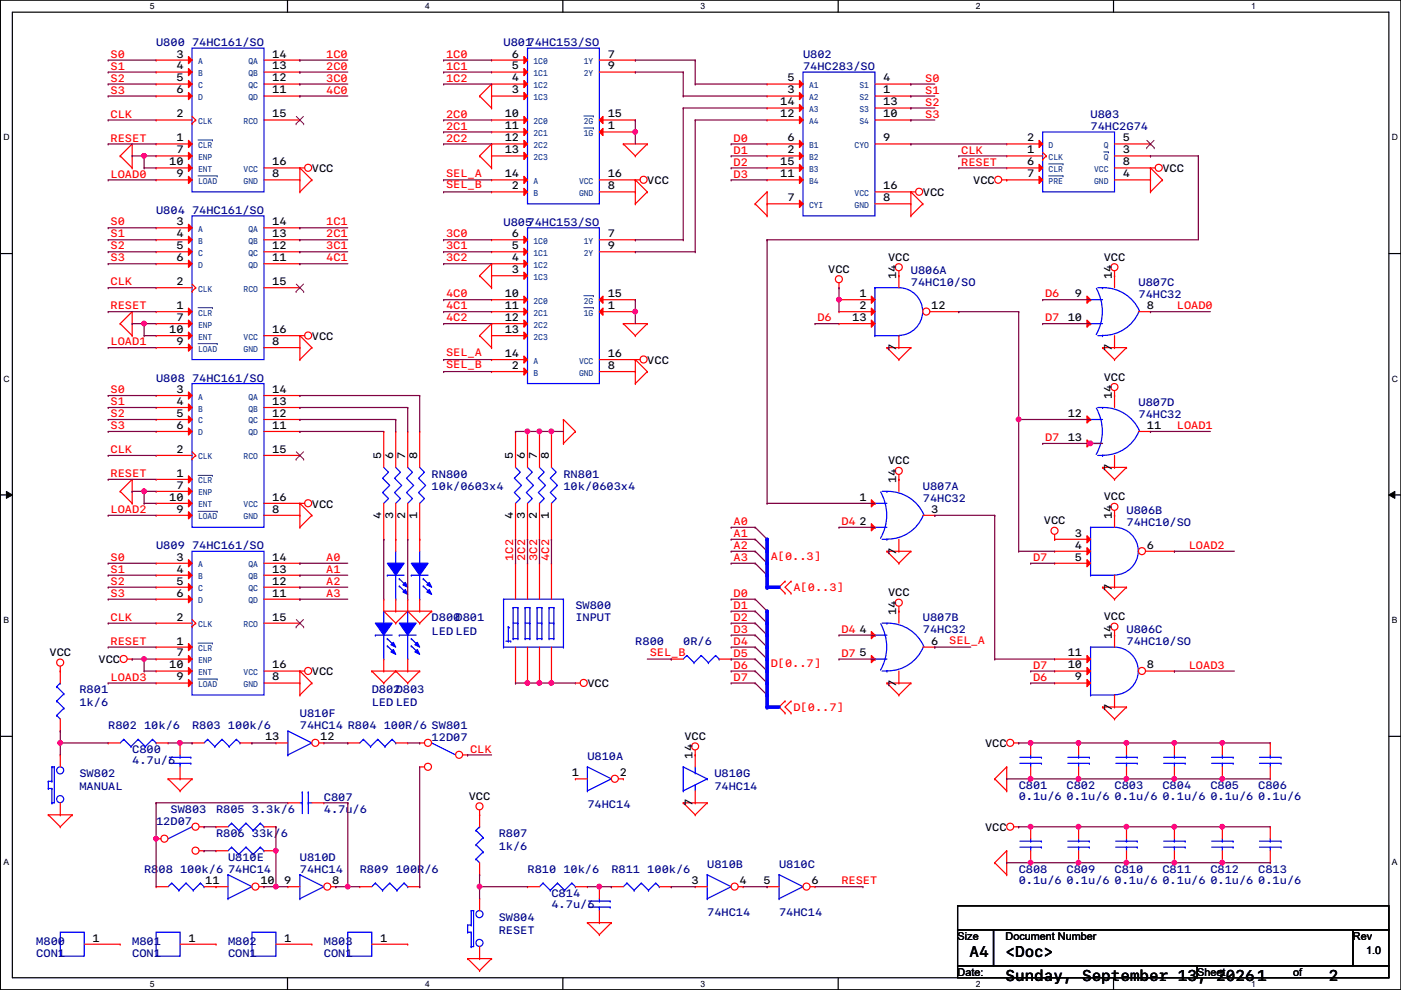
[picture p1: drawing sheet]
<svg xmlns="http://www.w3.org/2000/svg" width="297mm" height="210mm" viewBox="0 0 297 210" stroke-linecap="round" stroke-linejoin="round" font-family="sans-serif">
<defs><g id="words">
<g font-size="3.3">
<text x="205.6" y="202.8">A4</text>
<text x="213.2" y="202.8">&lt;Doc&gt;</text>
<text x="213.2" y="207.9">Sunday, September 13, 20261</text>
<text x="281.8" y="207.9">2</text>
</g>
<g font-size="2.3" fill="#00007f">
<text x="33.1" y="9.8">U800 74HC161/SO</text>
<text x="106.8" y="9.8">U80174HC153/SO</text>
<text x="170.3" y="12.4">U802</text>
<text x="170.3" y="14.9">74HC283/SO</text>
<text x="231.2" y="25.1">U803</text>
<text x="231.2" y="27.6">74HC2G74</text>
<text x="33.1" y="45.4">U804 74HC161/SO</text>
<text x="106.8" y="47.9">U80574HC153/SO</text>
<text x="193.1" y="58.1">U806A</text>
<text x="193.1" y="60.6">74HC10/SO</text>
<text x="241.4" y="60.6">U807C</text>
<text x="241.4" y="63.2">74HC32</text>
<text x="33.1" y="80.9">U808 74HC161/SO</text>
<text x="241.4" y="86">U807D</text>
<text x="241.4" y="88.6">74HC32</text>
<text x="91.5" y="101.3">RN800</text>
<text x="119.5" y="101.3">RN801</text>
<text x="91.5" y="103.8">10k/0603x4</text>
<text x="119.5" y="103.8">10k/0603x4</text>
<text x="195.7" y="103.8">U807A</text>
<text x="195.7" y="106.3">74HC32</text>
<text x="238.8" y="108.9">U806B</text>
<text x="238.8" y="111.4">74HC10/SO</text>
<text x="33.1" y="116.5">U809 74HC161/SO</text>
<text x="91.5" y="131.7">D800D801</text>
<text x="122" y="129.2">SW800</text>
<text x="122" y="131.7">INPUT</text>
<text x="195.7" y="131.7">U807B</text>
<text x="91.5" y="134.5">LED LED</text>
<text x="134.7" y="136.8">R800</text>
<text x="144.9" y="136.8">0R/6</text>
<text x="195.7" y="134.3">74HC32</text>
<text x="238.8" y="134.3">U806C</text>
<text x="238.8" y="136.8">74HC10/SO</text>
<text x="16.8" y="147">R801</text>
<text x="16.8" y="149.8">1k/6</text>
<text x="78.8" y="147">D802D803</text>
<text x="78.8" y="149.8">LED LED</text>
<text x="22.9" y="154.6">R802 10k/6</text>
<text x="40.7" y="154.6">R803 100k/6</text>
<text x="63.6" y="152.1">U810F</text>
<text x="63.6" y="154.6">74HC14 R804 100R/6 SW801</text>
<text x="28" y="159.7">C800</text>
<text x="28" y="162">4.7u/6</text>
<text x="91.5" y="157.1">12D07</text>
<text x="124.5" y="161.2">U810A</text>
<text x="16.8" y="164.8">SW802</text>
<text x="16.8" y="167.6">MANUAL</text>
<text x="151.5" y="164.8">U810G</text>
<text x="151.5" y="167.6">74HC14</text>
<text x="216" y="167.3">C801</text>
<text x="226.1" y="167.3">C802</text>
<text x="236.3" y="167.3">C803</text>
<text x="246.5" y="167.3">C804</text>
<text x="256.6" y="167.3">C805</text>
<text x="266.8" y="167.3">C806</text>
<text x="36.1" y="172.4">SW803</text>
<text x="45.8" y="172.4">R805 3.3k/6</text>
<text x="68.7" y="169.8">C807</text>
<text x="68.7" y="172.4">4.7u/6</text>
<text x="124.5" y="171.4">74HC14</text>
<text x="216" y="169.6">0.1u/6</text>
<text x="226.1" y="169.6">0.1u/6</text>
<text x="236.3" y="169.6">0.1u/6</text>
<text x="246.5" y="169.6">0.1u/6</text>
<text x="256.6" y="169.6">0.1u/6</text>
<text x="266.8" y="169.6">0.1u/6</text>
<text x="33.1" y="174.9">12D07</text>
<text x="45.8" y="177.5">R806 33k/6</text>
<text x="105.7" y="177.5">R807</text>
<text x="30.6" y="185.1">R808 100k/6</text>
<text x="48.3" y="182.5">U810E</text>
<text x="48.3" y="185.1">74HC14</text>
<text x="63.6" y="182.5">U810D</text>
<text x="63.6" y="185.1">74HC14</text>
<text x="76.3" y="185.1">R809 100R/6</text>
<text x="105.7" y="180.3">1k/6</text>
<text x="111.8" y="185.1">R810 10k/6</text>
<text x="129.6" y="185.1">R811 100k/6</text>
<text x="149.9" y="184.1">U810B</text>
<text x="165.2" y="184.1">U810C</text>
<text x="216" y="185.1">C808</text>
<text x="226.1" y="185.1">C809</text>
<text x="236.3" y="185.1">C810</text>
<text x="246.5" y="185.1">C811</text>
<text x="256.6" y="185.1">C812</text>
<text x="266.8" y="185.1">C813</text>
<text x="116.9" y="190.2">C814</text>
<text x="216" y="187.4">0.1u/6</text>
<text x="226.1" y="187.4">0.1u/6</text>
<text x="236.3" y="187.4">0.1u/6</text>
<text x="246.5" y="187.4">0.1u/6</text>
<text x="256.6" y="187.4">0.1u/6</text>
<text x="266.8" y="187.4">0.1u/6</text>
<text x="105.7" y="195.2">SW804</text>
<text x="116.9" y="192.4">4.7u/6</text>
<text x="149.9" y="194.2">74HC14</text>
<text x="165.2" y="194.2">74HC14</text>
<text x="7.7" y="200.3">M800</text>
<text x="7.7" y="202.9">CON1</text>
<text x="28" y="200.3">M801</text>
<text x="28" y="202.9">CON1</text>
<text x="48.3" y="200.3">M802</text>
<text x="48.3" y="202.9">CON1</text>
<text x="68.7" y="200.3">M803</text>
<text x="68.7" y="202.9">CON1</text>
<text x="105.7" y="198">RESET</text>
</g>
<g font-size="2.3" fill="#f00">
<text x="23.4" y="12.2">S0</text>
<text x="23.4" y="14.8">S1</text>
<text x="23.4" y="17.3">S2</text>
<text x="69.2" y="12.2">1C0</text>
<text x="69.2" y="14.8">2C0</text>
<text x="69.2" y="17.3">3C0</text>
<text x="94.6" y="12.2">1C0</text>
<text x="94.6" y="14.8">1C1</text>
<text x="94.6" y="17.3">1C2</text>
<text x="196.2" y="17.3">S0</text>
<text x="23.4" y="19.9">S3</text>
<text x="69.2" y="19.9">4C0</text>
<text x="196.2" y="19.9">S1</text>
<text x="196.2" y="22.4">S2</text>
<text x="23.4" y="24.9">CLK</text>
<text x="94.6" y="24.9">2C0</text>
<text x="94.6" y="27.5">2C1</text>
<text x="196.2" y="24.9">S3</text>
<text x="23.4" y="30">RESET</text>
<text x="94.6" y="30">2C2</text>
<text x="155.5" y="30">D0</text>
<text x="155.5" y="32.6">D1</text>
<text x="155.5" y="35.1">D2</text>
<text x="203.8" y="32.6">CLK</text>
<text x="203.8" y="35.1">RESET</text>
<text x="23.4" y="37.6">LOAD0</text>
<text x="94.6" y="37.4">SEL_A</text>
<text x="94.6" y="40">SEL_B</text>
<text x="155.5" y="37.6">D3</text>
<text x="23.4" y="47.8">S0</text>
<text x="69.2" y="47.8">1C1</text>
<text x="23.4" y="50.3">S1</text>
<text x="23.4" y="52.9">S2</text>
<text x="69.2" y="50.3">2C1</text>
<text x="69.2" y="52.9">3C1</text>
<text x="94.6" y="50.3">3C0</text>
<text x="94.6" y="52.9">3C1</text>
<text x="23.4" y="55.4">S3</text>
<text x="69.2" y="55.4">4C1</text>
<text x="94.6" y="55.4">3C2</text>
<text x="23.4" y="65.6">RESET</text>
<text x="23.4" y="60.5">CLK</text>
<text x="94.6" y="63">4C0</text>
<text x="94.6" y="65.6">4C1</text>
<text x="221.6" y="63">D6</text>
<text x="249.5" y="65.6">LOAD0</text>
<text x="94.6" y="68.1">4C2</text>
<text x="173.3" y="68.1">D6</text>
<text x="221.6" y="68.1">D7</text>
<text x="23.4" y="73.2">LOAD1</text>
<text x="94.6" y="75.5">SEL_A</text>
<text x="23.4" y="83.4">S0</text>
<text x="94.6" y="78.1">SEL_B</text>
<text x="23.4" y="85.9">S1</text>
<text x="23.4" y="88.4">S2</text>
<text x="23.4" y="91">S3</text>
<text x="221.6" y="93.5">D7</text>
<text x="249.5" y="91">LOAD1</text>
<text x="23.4" y="101.1">RESET</text>
<text x="23.4" y="96.1">CLK</text>
<text x="23.4" y="108.8">LOAD2</text>
<text x="155.5" y="111.3">A0</text>
<text x="155.5" y="113.8">A1</text>
<text x="178.4" y="111.3">D4</text>
<text x="23.4" y="118.9">S0</text>
<text x="69.2" y="118.9">A0</text>
<text x="108.8" y="118.9" transform="rotate(-90 108.8 118.9)">1C2</text>
<text x="111.3" y="118.9" transform="rotate(-90 111.3 118.9)">2C2</text>
<text x="113.9" y="118.9" transform="rotate(-90 113.9 118.9)">3C2</text>
<text x="116.4" y="118.9" transform="rotate(-90 116.4 118.9)">4C2</text>
<text x="155.5" y="116.4">A2</text>
<text x="155.5" y="118.9">A3</text>
<text x="163.4" y="118.7">A[0..3]</text>
<text x="219" y="118.9">D7</text>
<text x="252" y="116.4">LOAD2</text>
<text x="23.4" y="121.5">S1</text>
<text x="23.4" y="124">S2</text>
<text x="69.2" y="121.5">A1</text>
<text x="69.2" y="124">A2</text>
<text x="168.2" y="125.4">A[0..3]</text>
<text x="23.4" y="126.5">S3</text>
<text x="23.4" y="131.6">CLK</text>
<text x="69.2" y="126.5">A3</text>
<text x="155.5" y="126.5">D0</text>
<text x="155.5" y="129.1">D1</text>
<text x="155.5" y="131.6">D2</text>
<text x="23.4" y="136.7">RESET</text>
<text x="155.5" y="134.2">D3</text>
<text x="155.5" y="136.7">D4</text>
<text x="178.4" y="134.2">D4</text>
<text x="201.2" y="136.5">SEL_A</text>
<text x="137.7" y="139">SEL_B</text>
<text x="155.5" y="139.2">D5</text>
<text x="155.5" y="141.8">D6</text>
<text x="163.4" y="141.5">D[0..7]</text>
<text x="178.4" y="139.2">D7</text>
<text x="219" y="141.8">D7</text>
<text x="252" y="141.8">LOAD3</text>
<text x="23.4" y="144.3">LOAD3</text>
<text x="155.5" y="144.3">D7</text>
<text x="219" y="144.3">D6</text>
<text x="168.2" y="150.8">D[0..7]</text>
<text x="99.6" y="159.6">CLK</text>
<text x="178.4" y="187.5">RESET</text>
</g>
<g font-size="2.3">
<text x="37.4" y="12.2">3</text>
<text x="37.4" y="14.7">4</text>
<text x="37.4" y="17.3">5</text>
<text x="57.7" y="12.2">14</text>
<text x="57.7" y="14.7">13</text>
<text x="57.7" y="17.3">12</text>
<text x="108.5" y="12.2">6</text>
<text x="108.5" y="14.7">5</text>
<text x="108.5" y="17.3">4</text>
<text x="128.9" y="12.2">7</text>
<text x="128.9" y="14.7">9</text>
<text x="167" y="17.3">5</text>
<text x="187.3" y="17.3">4</text>
<text x="37.4" y="19.8">6</text>
<text x="57.7" y="19.8">11</text>
<text x="108.5" y="19.8">3</text>
<text x="165.4" y="22.4">14</text>
<text x="167" y="19.8">3</text>
<text x="187.3" y="19.8">1</text>
<text x="187.3" y="22.4">13</text>
<text x="37.4" y="24.9">2</text>
<text x="37.4" y="30">1</text>
<text x="57.7" y="24.9">15</text>
<text x="107" y="24.9">10</text>
<text x="107" y="27.4">11</text>
<text x="107" y="30">12</text>
<text x="128.9" y="27.4">1</text>
<text x="128.9" y="24.9">15</text>
<text x="165.4" y="24.9">12</text>
<text x="167" y="30">6</text>
<text x="187.3" y="24.9">10</text>
<text x="187.3" y="30">9</text>
<text x="217.8" y="30">2</text>
<text x="238.1" y="30">5</text>
<text x="35.9" y="35.1">10</text>
<text x="37.4" y="32.5">7</text>
<text x="57.7" y="35.1">16</text>
<text x="107" y="32.5">13</text>
<text x="165.4" y="35.1">15</text>
<text x="167" y="32.5">2</text>
<text x="217.8" y="32.5">1</text>
<text x="217.8" y="35.1">6</text>
<text x="238.1" y="32.5">3</text>
<text x="238.1" y="35.1">8</text>
<text x="37.4" y="37.6">9</text>
<text x="57.7" y="37.6">8</text>
<text x="66.1" y="36.5">VCC</text>
<text x="107" y="37.6">14</text>
<text x="108.5" y="40.1">2</text>
<text x="128.9" y="37.6">16</text>
<text x="128.9" y="40.1">8</text>
<text x="137.2" y="39">VCC</text>
<text x="165.4" y="37.6">11</text>
<text x="187.3" y="40.1">16</text>
<text x="195.7" y="41.6">VCC</text>
<text x="206.3" y="39">VCC</text>
<text x="217.8" y="37.6">7</text>
<text x="238.1" y="37.6">4</text>
<text x="246.5" y="36.5">VCC</text>
<text x="37.4" y="47.8">3</text>
<text x="57.7" y="47.8">14</text>
<text x="167" y="42.7">7</text>
<text x="187.3" y="42.7">8</text>
<text x="37.4" y="50.3">4</text>
<text x="37.4" y="52.8">5</text>
<text x="57.7" y="50.3">13</text>
<text x="57.7" y="52.8">12</text>
<text x="108.5" y="50.3">6</text>
<text x="108.5" y="52.8">5</text>
<text x="128.9" y="50.3">7</text>
<text x="128.9" y="52.8">9</text>
<text x="37.4" y="55.4">6</text>
<text x="57.7" y="55.4">11</text>
<text x="108.5" y="55.4">4</text>
<text x="108.5" y="57.9">3</text>
<text x="175.6" y="57.8">VCC</text>
<text x="188.3" y="55.3">VCC</text>
<text x="190" y="59.2" transform="rotate(-90 190 59.2)">14</text>
<text x="234" y="55.3">VCC</text>
<text x="235.8" y="59.2" transform="rotate(-90 235.8 59.2)">14</text>
<text x="37.4" y="60.5">2</text>
<text x="37.4" y="65.5">1</text>
<text x="57.7" y="60.5">15</text>
<text x="107" y="63">10</text>
<text x="107" y="65.5">11</text>
<text x="128.9" y="65.5">1</text>
<text x="128.9" y="63">15</text>
<text x="182.2" y="63">1</text>
<text x="182.2" y="65.5">2</text>
<text x="197.4" y="65.5">12</text>
<text x="227.9" y="63">9</text>
<text x="243.2" y="65.5">8</text>
<text x="35.9" y="70.6">10</text>
<text x="37.4" y="68.1">7</text>
<text x="57.7" y="70.6">16</text>
<text x="107" y="68.1">12</text>
<text x="107" y="70.6">13</text>
<text x="180.7" y="68.1">13</text>
<text x="226.4" y="68.1">10</text>
<text x="37.4" y="73.2">9</text>
<text x="57.7" y="73.2">8</text>
<text x="66.1" y="72.1">VCC</text>
<text x="107" y="75.7">14</text>
<text x="128.9" y="75.7">16</text>
<text x="137.2" y="77.1">VCC</text>
<text x="190" y="74.5" transform="rotate(-90 190 74.5)">7</text>
<text x="235.8" y="74.5" transform="rotate(-90 235.8 74.5)">7</text>
<text x="37.4" y="83.3">3</text>
<text x="57.7" y="83.3">14</text>
<text x="108.5" y="78.2">2</text>
<text x="128.9" y="78.2">8</text>
<text x="234" y="80.7">VCC</text>
<text x="37.4" y="85.9">4</text>
<text x="37.4" y="88.4">5</text>
<text x="57.7" y="85.9">13</text>
<text x="57.7" y="88.4">12</text>
<text x="226.4" y="88.4">12</text>
<text x="235.8" y="84.6" transform="rotate(-90 235.8 84.6)">14</text>
<text x="37.4" y="90.9">6</text>
<text x="57.7" y="90.9">11</text>
<text x="226.4" y="93.5">13</text>
<text x="243.2" y="90.9">11</text>
<text x="37.4" y="96">2</text>
<text x="37.4" y="101.1">1</text>
<text x="57.7" y="96">15</text>
<text x="80.8" y="97.3" transform="rotate(-90 80.8 97.3)">5</text>
<text x="83.4" y="97.3" transform="rotate(-90 83.4 97.3)">6</text>
<text x="85.9" y="97.3" transform="rotate(-90 85.9 97.3)">7</text>
<text x="88.4" y="97.3" transform="rotate(-90 88.4 97.3)">8</text>
<text x="108.8" y="97.3" transform="rotate(-90 108.8 97.3)">5</text>
<text x="111.3" y="97.3" transform="rotate(-90 111.3 97.3)">6</text>
<text x="113.8" y="97.3" transform="rotate(-90 113.8 97.3)">7</text>
<text x="116.4" y="97.3" transform="rotate(-90 116.4 97.3)">8</text>
<text x="188.3" y="98.5">VCC</text>
<text x="235.8" y="99.9" transform="rotate(-90 235.8 99.9)">7</text>
<text x="35.9" y="106.2">10</text>
<text x="37.4" y="103.6">7</text>
<text x="57.7" y="106.2">16</text>
<text x="66.1" y="107.6">VCC</text>
<text x="182.2" y="106.2">1</text>
<text x="190" y="102.4" transform="rotate(-90 190 102.4)">14</text>
<text x="234" y="106.1">VCC</text>
<text x="37.4" y="108.7">9</text>
<text x="57.7" y="108.7">8</text>
<text x="80.8" y="110" transform="rotate(-90 80.8 110)">4</text>
<text x="83.4" y="110" transform="rotate(-90 83.4 110)">3</text>
<text x="85.9" y="110" transform="rotate(-90 85.9 110)">2</text>
<text x="88.4" y="110" transform="rotate(-90 88.4 110)">1</text>
<text x="108.8" y="110" transform="rotate(-90 108.8 110)">4</text>
<text x="111.3" y="110" transform="rotate(-90 111.3 110)">3</text>
<text x="113.8" y="110" transform="rotate(-90 113.8 110)">2</text>
<text x="116.4" y="110" transform="rotate(-90 116.4 110)">1</text>
<text x="182.2" y="111.3">2</text>
<text x="197.4" y="108.7">3</text>
<text x="221.3" y="111.2">VCC</text>
<text x="227.9" y="113.8">3</text>
<text x="235.8" y="110" transform="rotate(-90 235.8 110)">14</text>
<text x="37.4" y="118.9">3</text>
<text x="57.7" y="118.9">14</text>
<text x="190" y="117.6" transform="rotate(-90 190 117.6)">7</text>
<text x="227.9" y="116.3">4</text>
<text x="227.9" y="118.9">5</text>
<text x="243.2" y="116.3">6</text>
<text x="37.4" y="121.4">4</text>
<text x="37.4" y="124">5</text>
<text x="57.7" y="121.4">13</text>
<text x="57.7" y="124">12</text>
<text x="235.8" y="125.3" transform="rotate(-90 235.8 125.3)">7</text>
<text x="37.4" y="126.5">6</text>
<text x="37.4" y="131.6">2</text>
<text x="57.7" y="126.5">11</text>
<text x="57.7" y="131.6">15</text>
<text x="188.3" y="126.4">VCC</text>
<text x="190" y="130.3" transform="rotate(-90 190 130.3)">14</text>
<text x="234" y="131.5">VCC</text>
<text x="37.4" y="136.7">1</text>
<text x="182.2" y="134.1">4</text>
<text x="197.4" y="136.7">6</text>
<text x="235.8" y="135.4" transform="rotate(-90 235.8 135.4)">14</text>
<text x="10.5" y="139.1">VCC</text>
<text x="20.9" y="140.6">VCC</text>
<text x="35.9" y="141.7">10</text>
<text x="37.4" y="139.2">7</text>
<text x="57.7" y="141.7">16</text>
<text x="66.1" y="143.2">VCC</text>
<text x="182.2" y="139.2">5</text>
<text x="226.4" y="139.2">11</text>
<text x="226.4" y="141.7">10</text>
<text x="243.2" y="141.7">8</text>
<text x="37.4" y="144.3">9</text>
<text x="57.7" y="144.3">8</text>
<text x="124.5" y="145.7">VCC</text>
<text x="190" y="145.6" transform="rotate(-90 190 145.6)">7</text>
<text x="227.9" y="144.3">9</text>
<text x="235.8" y="150.7" transform="rotate(-90 235.8 150.7)">7</text>
<text x="56.2" y="157">13</text>
<text x="67.9" y="157">12</text>
<text x="145.1" y="156.9">VCC</text>
<text x="146.9" y="160.8" transform="rotate(-90 146.9 160.8)">14</text>
<text x="208.9" y="158.4">VCC</text>
<text x="121.2" y="164.6">1</text>
<text x="131.4" y="164.6">2</text>
<text x="99.4" y="169.6">VCC</text>
<text x="146.9" y="171" transform="rotate(-90 146.9 171)">7</text>
<text x="208.9" y="176.2">VCC</text>
<text x="43.5" y="187.5">11</text>
<text x="55.2" y="187.5">10</text>
<text x="60.3" y="187.5">9</text>
<text x="70.4" y="187.5">8</text>
<text x="146.6" y="187.5">3</text>
<text x="156.8" y="187.5">4</text>
<text x="161.9" y="187.5">5</text>
<text x="172" y="187.5">6</text>
<text x="19.6" y="199.6">1</text>
<text x="40" y="199.6">1</text>
<text x="60.3" y="199.6">1</text>
<text x="80.6" y="199.6">1</text>
<text x="203" y="199.2">Size</text>
<text x="213.2" y="199.2">Document Number</text>
<text x="286.8" y="199.2">Rev</text>
<text x="289.6" y="202.3">1.0</text>
<text x="203" y="206.8">Date:</text>
<text x="253.8" y="206.8">Sheet</text>
<text x="274.1" y="206.8">of</text>
</g>
<g font-size="1.8">
<text x="31.8" y="1.9">5</text>
<text x="90.1" y="1.9">4</text>
<text x="148.5" y="1.9">3</text>
<text x="206.9" y="1.9">2</text>
<text x="265.3" y="1.9">1</text>
<text x=".7" y="29.8">D</text>
<text x="295.1" y="29.8">D</text>
<text x=".7" y="80.9">C</text>
<text x="295.1" y="80.9">C</text>
<text x=".7" y="132.1">B</text>
<text x="295.1" y="132.1">B</text>
<text x=".7" y="183.3">A</text>
<text x="295.1" y="183.3">A</text>
<text x="31.8" y="209.2">5</text>
<text x="90.1" y="209.2">4</text>
<text x="148.5" y="209.2">3</text>
<text x="206.9" y="209.2">2</text>
<text x="265.3" y="209.2">1</text>
</g>
<g font-size="1.8" fill="#003f7f">
<text x="42" y="13.6">A</text>
<text x="42" y="16.1">B</text>
<text x="52.7" y="13.6">QA</text>
<text x="52.7" y="16.1">QB</text>
<text x="113.1" y="13.6">1C0</text>
<text x="113.1" y="16.1">1C1</text>
<text x="123.8" y="13.6">1Y</text>
<text x="123.8" y="16.1">2Y</text>
<text x="42" y="18.7">C</text>
<text x="42" y="21.2">D</text>
<text x="52.7" y="18.7">QC</text>
<text x="52.7" y="21.2">QD</text>
<text x="113.1" y="18.7">1C2</text>
<text x="113.1" y="21.2">1C3</text>
<text x="171.5" y="18.7">A1</text>
<text x="171.5" y="21.2">A2</text>
<text x="171.5" y="23.7">A3</text>
<text x="182.2" y="18.7">S1</text>
<text x="182.2" y="21.2">S2</text>
<text x="182.2" y="23.7">S3</text>
<text x="42" y="26.3">CLK</text>
<text x="51.6" y="26.3">RCO</text>
<text x="113.1" y="26.3">2C0</text>
<text x="113.1" y="28.8">2C1</text>
<text x="123.8" y="28.8">1G</text>
<text x="123.8" y="26.3">2G</text>
<text x="171.5" y="26.3">A4</text>
<text x="182.2" y="26.3">S4</text>
<text x="42" y="31.4">CLR</text>
<text x="42" y="33.9">ENP</text>
<text x="113.1" y="31.4">2C2</text>
<text x="113.1" y="33.9">2C3</text>
<text x="171.5" y="31.4">B1</text>
<text x="171.5" y="33.9">B2</text>
<text x="181.2" y="31.4">CYO</text>
<text x="222.3" y="31.4">D</text>
<text x="222.3" y="33.9">CLK</text>
<text x="234" y="31.4">Q</text>
<text x="234" y="33.9">Q</text>
<text x="42" y="39">LOAD</text>
<text x="42" y="36.4">ENT</text>
<text x="51.6" y="36.4">VCC</text>
<text x="51.6" y="39">GND</text>
<text x="113.1" y="39">A</text>
<text x="113.1" y="41.5">B</text>
<text x="122.8" y="39">VCC</text>
<text x="122.8" y="41.5">GND</text>
<text x="171.5" y="36.4">B3</text>
<text x="171.5" y="39">B4</text>
<text x="181.2" y="41.5">VCC</text>
<text x="222.3" y="39">PRE</text>
<text x="222.3" y="36.4">CLR</text>
<text x="232" y="36.4">VCC</text>
<text x="232" y="39">GND</text>
<text x="171.5" y="44.1">CYI</text>
<text x="181.2" y="44.1">GND</text>
<text x="42" y="49.1">A</text>
<text x="42" y="51.7">B</text>
<text x="52.7" y="49.1">QA</text>
<text x="52.7" y="51.7">QB</text>
<text x="113.1" y="51.7">1C0</text>
<text x="123.8" y="51.7">1Y</text>
<text x="42" y="54.2">C</text>
<text x="42" y="56.8">D</text>
<text x="52.7" y="54.2">QC</text>
<text x="52.7" y="56.8">QD</text>
<text x="113.1" y="54.2">1C1</text>
<text x="113.1" y="56.8">1C2</text>
<text x="113.1" y="59.3">1C3</text>
<text x="123.8" y="54.2">2Y</text>
<text x="42" y="61.8">CLK</text>
<text x="51.6" y="61.8">RCO</text>
<text x="113.1" y="64.4">2C0</text>
<text x="123.8" y="64.4">2G</text>
<text x="42" y="66.9">CLR</text>
<text x="42" y="69.5">ENP</text>
<text x="113.1" y="66.9">2C1</text>
<text x="113.1" y="69.5">2C2</text>
<text x="123.8" y="66.9">1G</text>
<text x="42" y="74.5">LOAD</text>
<text x="42" y="72">ENT</text>
<text x="51.6" y="72">VCC</text>
<text x="51.6" y="74.5">GND</text>
<text x="113.1" y="72">2C3</text>
<text x="113.1" y="77.1">A</text>
<text x="122.8" y="77.1">VCC</text>
<text x="113.1" y="79.6">B</text>
<text x="122.8" y="79.6">GND</text>
<text x="42" y="84.7">A</text>
<text x="42" y="87.2">B</text>
<text x="42" y="89.8">C</text>
<text x="52.7" y="84.7">QA</text>
<text x="52.7" y="87.2">QB</text>
<text x="52.7" y="89.8">QC</text>
<text x="42" y="92.3">D</text>
<text x="52.7" y="92.3">QD</text>
<text x="42" y="97.4">CLK</text>
<text x="51.6" y="97.4">RCO</text>
<text x="42" y="102.5">CLR</text>
<text x="42" y="105">ENP</text>
<text x="42" y="107.6">ENT</text>
<text x="51.6" y="107.6">VCC</text>
<text x="42" y="110.1">LOAD</text>
<text x="51.6" y="110.1">GND</text>
<text x="42" y="120.3">A</text>
<text x="42" y="122.8">B</text>
<text x="42" y="125.3">C</text>
<text x="52.7" y="120.3">QA</text>
<text x="52.7" y="122.8">QB</text>
<text x="52.7" y="125.3">QC</text>
<text x="42" y="127.9">D</text>
<text x="52.7" y="127.9">QD</text>
<text x="42" y="133">CLK</text>
<text x="51.6" y="133">RCO</text>
<text x="42" y="138">CLR</text>
<text x="42" y="140.6">ENP</text>
<text x="42" y="143.1">ENT</text>
<text x="51.6" y="143.1">VCC</text>
<text x="42" y="145.7">LOAD</text>
<text x="51.6" y="145.7">GND</text>
</g>
</g></defs>
<path d="M.1 0h296.9v209.8h-296.9zM2.6 2.6h291.9v204.7h-291.9z" fill="none" stroke="#000" stroke-width=".25"/>
<g fill="#fff">
<path d="M31.8 .3h1v2h-1z"/>
<path d="M31.8 207.6h1v1.9h-1z"/>
</g>
<path d="M61 0v2.6M61 207.3v2.5" fill="none" stroke="#000" stroke-width=".25"/>
<g fill="#fff">
<path d="M90.1 .3h1v2h-1z"/>
<path d="M90.1 207.6h1v1.9h-1z"/>
</g>
<path d="M119.3 0v2.6M119.3 207.3v2.5" fill="none" stroke="#000" stroke-width=".25"/>
<g fill="#fff">
<path d="M148.5 .3h1v2h-1z"/>
<path d="M148.5 207.6h1v1.9h-1z"/>
</g>
<path d="M177.7 0v2.6M177.7 207.3v2.5" fill="none" stroke="#000" stroke-width=".25"/>
<g fill="#fff">
<path d="M206.9 .3h1v2h-1z"/>
<path d="M206.9 207.6h1v1.9h-1z"/>
</g>
<path d="M236.1 0v2.6M236.1 207.3v2.5" fill="none" stroke="#000" stroke-width=".25"/>
<g fill="#fff">
<path d="M265.3 .3h.9v2h-.9z"/>
<path d="M265.3 207.6h.9v1.9h-.9z"/>
<path d="M.7 28.2h1.3v1.9h-1.3z"/>
<path d="M295.1 28.2h1.3v1.9h-1.3z"/>
<path d="M.7 79.3h1.3v2h-1.3z"/>
<path d="M295.1 79.3h1.3v2h-1.3z"/>
</g>
<path d="M.1 53.8h2.5M294.5 53.8h2.5" fill="none" stroke="#000" stroke-width=".25"/>
<g fill="#fff">
<path d="M.7 130.5h1.2v2h-1.2z"/>
<path d="M295.1 130.5h1.2v2h-1.2z"/>
</g>
<path d="M.1 104.9h2.5M294.5 104.9h2.5" fill="none" stroke="#000" stroke-width=".25"/>
<path d="M1.4 104.2l1.2 .7-1.2 .8zM294.5 104.9l1.2-.7v1.5z" fill="#000"/>
<path d="M1.4 104.2l1.2 .7-1.2 .8zM294.5 104.9l1.2-.7v1.5z" fill="none" stroke="#000" stroke-width=".21"/>
<g fill="#fff">
<path d="M.7 181.7h1.2v2h-1.2z"/>
<path d="M295.1 181.7h1.2v2h-1.2z"/>
</g>
<path d="M.1 156.1h2.5M294.5 156.1h2.5M203 192.1h91.5v5h-91.5zM203 197.1h7.6v7.7h-7.6zM210.6 197.1h76.2v7.7h-76.2zM286.8 197.1h7.7v7.7h-7.7zM203 204.8h50.8v2.5h-50.8zM253.8 204.8h40.7v2.5h-40.7z" fill="none" stroke="#000" stroke-width=".25"/>
<g fill="none" stroke="#f00" stroke-width=".25">
<path d="M104.2 17.8h.1M104.2 17.8v5.1M104.2 17.8l-2.5 2.6M25.5 33.1h.1M25.5 33.1l2.5 2.5M28 35.6h.1M28 30.5h.1M28 30.5v5.1M28 30.5l-2.5 2.6M63.6 35.6h.1M63.6 35.6v5.1M63.6 35.6l2.5 2.5"/>
<path d="M63.6 35.6h1M66.1 38.1h.1M66.1 38.1l-2.5 2.6M101.7 33.1h.1M101.7 20.4h.1M101.7 33.1l2.5 2.5M101.7 20.4l2.5 2.5M104.2 35.6h.1M104.2 30.5h.1M104.2 22.9h.1M104.2 30.5v5.1M104.2 30.5l-2.5 2.6"/>
<path d="M132.2 30.5h.1M132.2 30.5h5M132.2 30.5l2.5 2.6M134.7 33.1h.1M134.7 38.1h.1M134.7 38.1v5.1M134.7 38.1l2.5 2.6M134.7 38.1h1M137.2 30.5h.1M137.2 30.5l-2.5 2.6M212.4 38.1h1M213.4 38.1h.1"/>
<path d="M243.9 35.6h.1M243.9 35.6h1M243.9 35.6v5.1M243.9 35.6l2.6 2.5M246.5 38.1h.1M246.5 38.1l-2.6 2.6M63.6 40.7h.1M101.7 58.5h.1M101.7 58.5l2.5 2.5M104.2 55.9h.1M104.2 55.9v5.1M104.2 55.9l-2.5 2.6"/>
<path d="M134.7 43.2h.1M137.2 40.7h.1M137.2 40.7l-2.5 2.5M160.1 43.2h.1M160.1 43.2l2.5 2.6M162.6 45.8h.1M162.6 40.7h.1M162.6 40.7v5.1M162.6 40.7l-2.5 2.5M177.9 60v1M190.6 58.5h.1M190.6 57.4v1.1"/>
<path d="M193.1 40.7h.1M193.1 45.8h.1M193.1 40.7v5.1M193.1 40.7l2.6 2.5M193.1 40.7h1M195.7 43.2h.1M195.7 43.2l-2.6 2.6M236.3 58.5h.1M236.3 57.4v1.1M243.9 40.7h.1M25.5 68.6h.1M25.5 68.6l2.5 2.6"/>
<path d="M28 71.2h.1M28 66.1h.1M28 66.1v5.1M28 66.1l-2.5 2.5M63.6 71.2h.1M63.6 76.2h.1M63.6 71.2v5M63.6 71.2l2.5 2.5M63.6 71.2h1M66.1 73.7h.1M66.1 73.7l-2.5 2.5M101.7 71.2h.1"/>
<path d="M101.7 71.2l2.5 2.5M104.2 73.7h.1M104.2 68.6h.1M104.2 61h.1M104.2 68.6v5.1M104.2 68.6l-2.5 2.6M132.2 68.6h.1M132.2 68.6h5M132.2 68.6l2.5 2.6M134.7 71.2h.1M134.7 76.2h.1M134.7 76.2v5.1"/>
<path d="M134.7 76.2l2.5 2.6M134.7 76.2h1M137.2 68.6h.1M137.2 78.8h.1M137.2 68.6l-2.5 2.6M137.2 78.8l-2.5 2.5M177.9 61h.1M188 73.7h.1M188 73.7h5.1M188 73.7l2.6 2.5M190.6 76.2h.1M193.1 73.7h.1"/>
<path d="M193.1 73.7l-2.5 2.5M233.8 73.7h.1M233.8 73.7h5M233.8 73.7l2.5 2.5M236.3 76.2h.1M238.8 73.7h.1M238.8 73.7l-2.5 2.5M119.5 88.9h.1M119.5 94h.1M119.5 88.9v5.1M119.5 88.9l2.5 2.6M122 91.5h.1"/>
<path d="M122 91.5l-2.5 2.5M134.7 81.3h.1M233.8 99.1h.1M233.8 99.1h5M233.8 99.1l2.5 2.5M236.3 83.9h.1M236.3 82.8v1.1M238.8 99.1h.1M238.8 99.1l-2.5 2.5M25.5 104.2h.1M25.5 104.2l2.5 2.5M28 106.7h.1"/>
<path d="M28 101.6h.1M28 101.6v5.1M28 101.6l-2.5 2.6M63.6 106.7h.1M63.6 111.8h.1M63.6 106.7v5.1M63.6 106.7l2.5 2.6M63.6 106.7h1M66.1 109.3h.1M66.1 109.3l-2.5 2.5M188 116.9h.1M188 116.9h5.1"/>
<path d="M188 116.9l2.6 2.5M190.6 101.6h.1M190.6 119.4h.1M190.6 100.6v1M193.1 116.9h.1M193.1 116.9l-2.5 2.5M223.6 114.3h.1M223.6 113.3v1M236.3 109.3h.1M236.3 101.6h.1M236.3 108.2v1.1M27 139.7h1"/>
<path d="M28 139.7h.1M81.4 129.6h.1M81.4 129.6h10.1M81.4 129.6l2.5 2.5M83.9 132.1h.1M86.4 129.6h.1M86.4 129.6l-2.5 2.5M86.4 129.6l2.6 2.5M89 132.1h.1M91.5 129.6h.1M91.5 129.6l-2.5 2.5M142.3 139.7h.1"/>
<path d="M142.3 139.7h2.6M152.5 139.7h2.5M155 139.7h.1M166.5 123.2h.1M166.5 125.8h.1M166.5 123.2l-1.3 1.3 1.3 1.3M167.7 125.8h.1M167.7 123.2h.1M167.7 123.2l-1.2 1.3 1.2 1.3M190.6 129.6h.1M190.6 128.6v1M233.8 124.5h.1"/>
<path d="M233.8 124.5h5M233.8 124.5l2.5 2.5M236.3 127h.1M236.3 134.7h.1M236.3 133.6v1.1M238.8 124.5h.1M238.8 124.5l-2.5 2.5M12.8 142.3h.1M12.8 141.3v1M63.6 142.3h.1M63.6 147.4h.1M63.6 142.3v5.1"/>
<path d="M63.6 142.3l2.5 2.5M63.6 142.3h1M66.1 144.8h.1M66.1 144.8l-2.5 2.6M78.8 142.3h.1M78.8 142.3h10.2M78.8 142.3l2.6 2.5M81.4 144.8h.1M83.9 142.3h.1M83.9 142.3l-2.5 2.5M83.9 142.3l2.5 2.5M86.4 144.8h.1"/>
<path d="M89 142.3h.1M89 142.3l-2.6 2.5M122 144.8h.1M122 144.8h1M147.4 159v1.1M166.5 148.6h.1M166.5 151.2h.1M166.5 148.6l-1.3 1.3 1.3 1.3M167.7 151.2h.1M167.7 148.6h.1M167.7 148.6l-1.2 1.3 1.2 1.3M188 144.8h.1"/>
<path d="M188 144.8h5.1M188 144.8l2.6 2.6M190.6 147.4h.1M193.1 144.8h.1M193.1 144.8l-2.5 2.6M215 157.5h1M216 157.5h.1M233.8 149.9h.1M233.8 149.9h5M233.8 149.9l2.5 2.5M236.3 152.4h.1M238.8 149.9h.1"/>
<path d="M238.8 157.5h.1M238.8 149.9l-2.5 2.5M238.8 157.5v2.6M10.2 172.8h.1M10.2 172.8h5.1M10.2 172.8l2.6 2.5M12.8 175.3h.1M15.3 172.8h.1M15.3 172.8l-2.5 2.5M35.6 165.1h.1M35.6 165.1h5.1M35.6 165.1l2.6 2.6"/>
<path d="M38.2 167.7h.1M40.7 165.1h.1M40.7 165.1l-2.5 2.6M101.7 172.8h.1M101.7 171.7v1.1M144.9 170.2h.1M144.9 170.2h5M144.9 170.2l2.5 2.6M147.4 160.1h.1M147.4 172.8h.1M149.9 170.2h.1M149.9 170.2l-2.5 2.6"/>
<path d="M210.9 165.1h.1M210.9 165.1l2.5 2.6M213.4 167.7h.1M213.4 162.6h.1M213.4 162.6v5.1M213.4 162.6l-2.5 2.5M215 175.3h1M216 175.3h.1M238.8 165.1h.1M238.8 162.6v2.5M124.5 195.6h.1M124.5 195.6h5.1"/>
<path d="M124.5 195.6l2.6 2.6M127.1 198.2h.1M129.6 195.6h.1M129.6 195.6l-2.5 2.6M210.9 182.9h.1M210.9 182.9l2.5 2.6M213.4 185.5h.1M213.4 180.4h.1M213.4 180.4v5.1M213.4 180.4l-2.5 2.5M99.1 203.2h.1M99.1 203.2h5.1"/>
<path d="M99.1 203.2l2.6 2.6M101.7 205.8h.1M104.2 203.2h.1M104.2 203.2l-2.5 2.6"/>
<circle cx="65.3" cy="35.6" r=".75"/>
<circle cx="136.5" cy="38.1" r=".75"/>
<circle cx="211.6" cy="38.1" r=".75"/>
<circle cx="245.7" cy="35.6" r=".75"/>
<circle cx="177.9" cy="59.2" r=".75"/>
<circle cx="190.6" cy="56.7" r=".75"/>
<circle cx="194.9" cy="40.7" r=".75"/>
<circle cx="236.3" cy="56.7" r=".75"/>
<circle cx="65.3" cy="71.1" r=".75"/>
<circle cx="136.5" cy="76.2" r=".75"/>
<circle cx="190.6" cy="99.8" r=".75"/>
<circle cx="236.3" cy="82.1" r=".75"/>
<circle cx="65.3" cy="106.7" r=".75"/>
<circle cx="223.6" cy="112.5" r=".75"/>
<circle cx="236.3" cy="107.5" r=".75"/>
<circle cx="26.2" cy="139.7" r=".75"/>
<circle cx="190.6" cy="127.8" r=".75"/>
<circle cx="236.3" cy="132.9" r=".75"/>
<circle cx="12.8" cy="140.5" r=".75"/>
<circle cx="65.3" cy="142.3" r=".75"/>
<circle cx="123.8" cy="144.8" r=".75"/>
<circle cx="147.4" cy="158.3" r=".75"/>
<circle cx="214.2" cy="157.5" r=".75"/>
<circle cx="101.7" cy="171" r=".75"/>
<circle cx="214.2" cy="175.3" r=".75"/>
</g>
<g fill="none" stroke="#7f003f" stroke-width=".25">
<path d="M160.1 116.9h.1M160.1 114.3h.1M160.1 111.8h.1M160.1 119.4h.1M160.1 116.9l2.5 2.5M160.1 114.3l2.5 2.6M160.1 111.8l2.5 2.5M160.1 119.4l2.5 2.6M160.1 139.7h.1M160.1 137.2h.1M160.1 132.1h.1M160.1 134.7h.1"/>
<path d="M160.1 127h.1M160.1 129.6h.1M160.1 139.7l2.5 2.6M160.1 137.2l2.5 2.5M160.1 132.1l2.5 2.6M160.1 134.7l2.5 2.5M160.1 127l2.5 2.6M160.1 129.6l2.5 2.5M160.1 144.8h.1M160.1 142.3h.1M160.1 144.8l2.5 2.6M160.1 142.3l2.5 2.5"/>
</g>
<g fill="none" stroke="#00f" stroke-width=".25">
<path d="M111.8 10.2h15.3v33h-15.3zM145.6 139h.1M145.6 139l-.7 .7M145.6 139l1.5 1.5M148.7 139h.1M148.7 139l-1.6 1.5M148.7 139l1.5 1.5M151.7 139h.1M151.7 139l-1.5 1.5M151.7 139l.8 .7M152.5 139.7h.1M147.1 140.5h.1"/>
<path d="M150.2 140.5h.1M236.6 161.8h4.5M236.6 160.6h4.5M238.8 160.6h.1M238.8 161.8h.1M238.8 160.1v.5M238.8 161.8v.8M241.1 161.8h.1M241.1 160.6h.1"/>
</g>
<path d="M111.1 12l.7 .7-.7 .8z" fill="#f00"/>
<path d="M104.2 12.7h.1M104.2 12.7h7.6M111.1 12l.7 .7-.7 .8z" fill="none" stroke="#f00" stroke-width=".25"/>
<path d="M111.1 14.5l.7 .8-.7 .7z" fill="#f00"/>
<path d="M104.2 15.3h.1M104.2 15.3h7.6M111.1 14.5l.7 .8-.7 .7z" fill="none" stroke="#f00" stroke-width=".25"/>
<path d="M111.1 17.1l.7 .7-.7 .8z" fill="#f00"/>
<path d="M104.2 17.8h.1M104.2 17.8h7.6M111.1 17.1l.7 .7-.7 .8z" fill="none" stroke="#f00" stroke-width=".25"/>
<path d="M111.1 19.6l.7 .8-.7 .7z" fill="#f00"/>
<path d="M111.1 19.6l.7 .8-.7 .7zM104.2 20.4h.1M104.2 20.4h7.6" fill="none" stroke="#f00" stroke-width=".25"/>
<path d="M111.1 24.7l.7 .7-.7 .8z" fill="#f00"/>
<path d="M104.2 25.4h.1M104.2 25.4h7.6M111.1 24.7l.7 .7-.7 .8z" fill="none" stroke="#f00" stroke-width=".25"/>
<path d="M111.1 27.2l.7 .8-.7 .7z" fill="#f00"/>
<path d="M104.2 28h.1M104.2 28h7.6M111.1 27.2l.7 .8-.7 .7z" fill="none" stroke="#f00" stroke-width=".25"/>
<path d="M111.1 29.8l.7 .7-.7 .8z" fill="#f00"/>
<path d="M104.2 30.5h.1M104.2 30.5h7.6M111.1 29.8l.7 .7-.7 .8z" fill="none" stroke="#f00" stroke-width=".25"/>
<path d="M111.1 32.3l.7 .8-.7 .7z" fill="#f00"/>
<path d="M104.2 33.1h.1M104.2 33.1h7.6M111.1 32.3l.7 .8-.7 .7z" fill="none" stroke="#f00" stroke-width=".25"/>
<path d="M111.1 37.4l.7 .7-.7 .8z" fill="#f00"/>
<path d="M104.2 38.1h.1M104.2 38.1h7.6M111.1 37.4l.7 .7-.7 .8z" fill="none" stroke="#f00" stroke-width=".25"/>
<path d="M111.1 39.9l.7 .8-.7 .7z" fill="#f00"/>
<path d="M127.1 12.7h7.6M127.1 15.3h7.6M134.7 12.7h.1M134.7 15.3h.1M111.1 39.9l.7 .8-.7 .7zM127.1 38.1h7.6M134.7 38.1h.1M104.2 40.7h.1M104.2 40.7h7.6M127.1 40.7h7.6M134.7 40.7h.1" fill="none" stroke="#f00" stroke-width=".25"/>
<path d="M127.1 28l.7-.8v1.5z" fill="#f00"/>
<path d="M127.1 28l.7-.8v1.5zM127.1 28h7.6M134.7 28h.1" fill="none" stroke="#f00" stroke-width=".25"/>
<path d="M123.8 27.1h2M125.8 27.1h.1" fill="none" stroke="#003f7f" stroke-width=".21"/>
<path d="M127.1 25.4l.7-.7v1.5z" fill="#f00"/>
<path d="M127.1 25.4l.7-.7v1.5zM127.1 25.4h7.6M134.7 25.4h.1M101.7 172.8h.1M101.7 172.8v2.5M238.8 175.3h.1M238.8 175.3v2.5M101.7 185.5h.1M101.7 182.9v2.6M238.8 182.9h.1M238.8 180.4v2.5" fill="none" stroke="#f00" stroke-width=".25"/>
<path d="M123.8 24.6h2M125.8 24.6h.1" fill="none" stroke="#003f7f" stroke-width=".21"/>
<g fill="none" stroke="#00f" stroke-width=".25">
<path d="M185.5 106.7h.1M185.5 111.8h.1M185.5 106.7h2.5M185.5 111.8h2.5M186.7 104.3a10 10 0 0 1 0 9.8M187 114.3h1M187 104.2h1M188 114.3h.1M188 104.2a8.3 8.3 0 0 1 7.9 4.9M188 104.2h.1M195.7 109.3a8 8 0 0 1-7.7 5M100.9 179.1h.1"/>
<path d="M100.9 176.1h.1M100.9 179.1l1.5 1.5M100.9 176.1l1.5 1.5M101.7 175.3h.1M101.7 175.3l-.8 .8M102.4 177.6h.1M102.4 177.6l-1.5 1.5M236.6 179.6h4.5M236.6 178.4h4.5M238.8 178.4h.1M238.8 179.6h.1M238.8 177.8v.6"/>
<path d="M238.8 179.6v.8M241.1 179.6h.1M241.1 178.4h.1M100.9 182.2h.1M100.9 182.2l.8 .7M102.4 180.6h.1M102.4 180.6l-1.5 1.6"/>
</g>
<path d="M184.7 106l.8 .7-.8 .8z" fill="#f00"/>
<path d="M184.7 106l.8 .7-.8 .8zM185.5 106.7h.1" fill="none" stroke="#f00" stroke-width=".25"/>
<path d="M184.7 111l.8 .8-.8 .8z" fill="#f00"/>
<path d="M184.7 111l.8 .8-.8 .8zM185.5 111.8h.1M190.6 101.6h.1M190.6 116.9h.1M190.6 101.6v2.6M190.6 114.3v2.6M195.7 109.3h2.5M198.2 109.3h.1M162.6 188h.1M162.6 188h2.6" fill="none" stroke="#f00" stroke-width=".25"/>
<path d="M165.2 190.5h.1M165.2 185.5h.1M165.2 185.5v5M165.2 185.5l5.1 2.5M170.3 188h.1M170.3 188l-5.1 2.5" fill="none" stroke="#00f" stroke-width=".25"/>
<circle cx="171" cy="188" r=".75" fill="#fff"/>
<g fill="none" stroke="#f00" stroke-width=".25">
<path d="M73.7 157.5h.1M73.7 157.5h2.6M83.9 157.5h2.5M86.4 157.5h.1M171.8 188h1M172.8 188h.1"/>
<circle cx="171" cy="188" r=".75"/>
</g>
<g fill="none" stroke="#00f" stroke-width=".25">
<path d="M170.3 15.3h15.2v30.5h-15.2zM77 156.8h.1M77 156.8l-.7 .7M77 156.8l1.6 1.5M78.6 158.3h.1M80.1 156.8h.1M80.1 156.8l-1.5 1.5M80.1 156.8l1.5 1.5M81.6 158.3h.1M83.1 156.8h.1M83.1 156.8l-1.5 1.5M83.1 156.8l.8 .7"/>
<path d="M83.9 157.5h.1"/>
</g>
<path d="M169.5 17.1l.8 .7-.8 .8z" fill="#f00"/>
<path d="M162.6 17.8h.1M162.6 17.8h7.7M169.5 17.1l.8 .7-.8 .8z" fill="none" stroke="#f00" stroke-width=".25"/>
<path d="M169.5 19.6l.8 .8-.8 .7z" fill="#f00"/>
<path d="M169.5 19.6l.8 .8-.8 .7zM162.6 20.4h.1M162.6 20.4h7.7" fill="none" stroke="#f00" stroke-width=".25"/>
<path d="M169.5 22.1l.8 .8-.8 .8z" fill="#f00"/>
<path d="M162.6 22.9h.1M162.6 22.9h7.7M169.5 22.1l.8 .8-.8 .8z" fill="none" stroke="#f00" stroke-width=".25"/>
<path d="M169.5 24.7l.8 .7-.8 .8z" fill="#f00"/>
<path d="M162.6 25.4h.1M162.6 25.4h7.7M169.5 24.7l.8 .7-.8 .8z" fill="none" stroke="#f00" stroke-width=".25"/>
<path d="M169.5 29.8l.8 .7-.8 .8z" fill="#f00"/>
<path d="M162.6 30.5h.1M162.6 30.5h7.7M169.5 29.8l.8 .7-.8 .8z" fill="none" stroke="#f00" stroke-width=".25"/>
<path d="M169.5 32.3l.8 .8-.8 .7z" fill="#f00"/>
<path d="M162.6 33.1h.1M162.6 33.1h7.7M169.5 32.3l.8 .8-.8 .7z" fill="none" stroke="#f00" stroke-width=".25"/>
<path d="M169.5 34.8l.8 .8-.8 .8z" fill="#f00"/>
<path d="M162.6 35.6h.1M162.6 35.6h7.7M169.5 34.8l.8 .8-.8 .8z" fill="none" stroke="#f00" stroke-width=".25"/>
<path d="M169.5 37.4l.8 .7-.8 .8z" fill="#f00"/>
<path d="M162.6 38.1h.1M162.6 38.1h7.7M169.5 37.4l.8 .7-.8 .8z" fill="none" stroke="#f00" stroke-width=".25"/>
<path d="M169.5 42.5l.8 .7-.8 .8z" fill="#f00"/>
<g fill="none" stroke="#f00" stroke-width=".25">
<path d="M185.5 17.8h7.6M193.1 17.8h.1M185.5 20.4h7.6M185.5 22.9h7.6M185.5 25.4h7.6M185.5 30.5h7.6M193.1 20.4h.1M193.1 22.9h.1M193.1 25.4h.1M193.1 30.5h.1M162.6 43.2h.1M162.6 43.2h7.7"/>
<path d="M169.5 42.5l.8 .7-.8 .8zM185.5 43.2h7.6M185.5 40.7h7.6M193.1 40.7h.1M193.1 43.2h.1M45.8 180.4h.1M45.8 180.4h2.5M56 180.4h2.5M58.5 180.4h.1M76.3 188h.1M76.3 188h2.5M86.4 188h2.6"/>
<path d="M89 188h.1M78.8 200.2h7.6M86.4 200.2h.1"/>
</g>
<g fill="none" stroke="#00f" stroke-width=".25">
<path d="M231.2 111.8h.1M231.2 111.8h5.1a5 5 0 0 1 5 5.1 5.1 5.1 0 0 1-5 5M231.2 111.8v10.2M231.2 122h.1M231.2 122h5.1M236.3 122h.1M49.1 179.6h.1M49.1 179.6l-.8 .8M49.1 179.6l1.5 1.5M52.2 179.6h.1M52.2 179.6l-1.6 1.5M52.2 179.6l1.5 1.5"/>
<path d="M55.2 179.6h.1M55.2 179.6l-1.5 1.5M55.2 179.6l.8 .8M50.6 181.1h.1M53.7 181.1h.1M56 180.4h.1M73.7 197.7h5.1v5h-5.1zM79.6 187.2h.1M79.6 187.2l-.8 .8M79.6 187.2l1.5 1.6M81.1 188.8h.1M82.6 187.2h.1"/>
<path d="M82.6 187.2l-1.5 1.6M82.6 187.2l1.6 1.6M84.2 188.8h.1M85.7 187.2h.1M85.7 187.2l-1.5 1.6M85.7 187.2l.7 .8M86.4 188h.1"/>
</g>
<path d="M230.5 113.6l.7 .7-.7 .8z" fill="#f00"/>
<path d="M223.6 114.3h.1M223.6 114.3h7.6M230.5 113.6l.7 .7-.7 .8z" fill="none" stroke="#f00" stroke-width=".25"/>
<path d="M230.5 116.1l.7 .8-.7 .7z" fill="#f00"/>
<path d="M223.6 116.9h.1M223.6 116.9h7.6M230.5 116.1l.7 .8-.7 .7z" fill="none" stroke="#f00" stroke-width=".25"/>
<path d="M230.5 118.7l.7 .7-.7 .8z" fill="#f00"/>
<path d="M223.6 119.4h.1M223.6 119.4h7.6M230.5 118.7l.7 .7-.7 .8z" fill="none" stroke="#f00" stroke-width=".25"/>
<circle cx="242.1" cy="116.9" r=".75" fill="#fff"/>
<g fill="none" stroke="#f00" stroke-width=".25">
<path d="M236.3 109.3h.1M236.3 109.3v2.5M242.9 116.9h6.1M249 116.9h.1M236.3 124.5h.1M236.3 122v2.5M111.8 188h.1M111.8 188h2.6M122 188h2.5M124.5 188h.1M17.9 200.2h7.6M25.5 200.2h.1"/>
<circle cx="242.1" cy="116.9" r=".75"/>
</g>
<g fill="none" stroke="#00f" stroke-width=".25">
<path d="M91.5 157.5h.1M91.5 157.5l5.1 2.6M12.8 197.7h5.1v5h-5.1zM115.1 187.2h.1M115.1 187.2l-.7 .8M115.1 187.2l1.6 1.6M116.7 188.8h.1M118.2 187.2h.1M118.2 187.2l-1.5 1.6M118.2 187.2l1.5 1.6M119.7 188.8h.1M121.2 187.2h.1"/>
<path d="M121.2 187.2l-1.5 1.6M121.2 187.2l.8 .8M122 188h.1"/>
</g>
<circle cx="97.3" cy="160" r=".75" fill="#fff"/>
<g fill="none" stroke="#f00" stroke-width=".25">
<path d="M98.1 160.1h1M99.1 160.1h.1"/>
<circle cx="97.3" cy="160" r=".75"/>
</g>
<circle cx="90.7" cy="157.5" r=".75" fill="#fff"/>
<g fill="none" stroke="#f00" stroke-width=".25">
<path d="M89 157.5h.1M89 157.5h1"/>
<circle cx="90.7" cy="157.5" r=".75"/>
</g>
<circle cx="90.7" cy="162.6" r=".75" fill="#fff"/>
<g fill="none" stroke="#f00" stroke-width=".25">
<path d="M89 162.6h.1M89 162.6h1"/>
<circle cx="90.7" cy="162.6" r=".75"/>
</g>
<path d="M83.9 119.4h.1M83.9 116.9v2.5M82.1 122h.1M82.1 122h3.6M83.9 127h.1M83.9 122v5" fill="none" stroke="#00f" stroke-width=".25"/>
<path d="M82.1 119.4h3.6l-1.8 2.6z" fill-rule="evenodd" fill="#00f"/>
<path d="M82.1 119.4h3.6l-1.8 2.6z" fill="none" stroke="#00f" stroke-width=".25"/>
<path d="M85.4 125.5l.5-.5 .5 1z" fill-rule="evenodd" fill="#00f"/>
<path d="M85.4 125.5l.5-.5 .5 1z" fill="none" stroke="#00f" stroke-width=".25"/>
<path d="M85.9 123.5l.5 1-1-.5z" fill-rule="evenodd" fill="#00f"/>
<g fill="none" stroke="#00f" stroke-width=".25">
<path d="M79.6 134.7h.1M79.6 134.7h3.5M81.4 132.1h.1M81.4 139.7h.1M81.4 129.6v2.5M81.4 134.7v5M84.7 122.7h.1M84.7 124.2h.1M84.7 122.7l1.5 1.5M84.7 124.2l1.5 1.6M85.9 123.5l.5 1-1-.5zM106.8 137.2h.1"/>
<path d="M106.8 127h.1M106.8 127h12.7M106.8 137.2h12.7M106.8 127v10.2M107.3 135.9h1M107.8 132.9h.1M107.8 135.9h.1M107.8 132.9l.2 .2M107.8 132.9v3M108.3 135.9h.1M108.8 135.4h.1M108.8 128.8h.1"/>
<path d="M108.8 128.8v6.6M108.8 135.4h1M108.8 128.8h1M108.8 132.1h1M109.8 135.4h.1M109.8 128.8h.1M109.8 132.1h.1M109.8 128.8v6.6M111.3 135.4h.1M111.3 128.8h.1M111.3 135.4h1M111.3 128.8h1"/>
<path d="M111.3 132.1h1M111.3 128.8v6.6M112.3 135.4h.1M112.3 128.8h.1M112.3 132.1h.1M112.3 128.8v6.6M113.9 135.4h.1M113.9 128.8h.1M113.9 135.4h1M113.9 128.8h1M113.9 132.1h1M113.9 128.8v6.6"/>
<path d="M114.9 135.4h.1M114.9 128.8h.1M114.9 132.1h.1M114.9 128.8v6.6M116.4 135.4h.1M116.4 128.8h.1M116.4 135.4h1M116.4 128.8h1M116.4 132.1h1M116.4 128.8v6.6M117.4 135.4h.1M117.4 128.8h.1"/>
<path d="M117.4 132.1h.1M117.4 128.8v6.6M119.5 127h.1M119.5 137.2h.1M119.5 127v10.2"/>
</g>
<g fill="none" stroke="#f00" stroke-width=".25">
<path d="M83.9 114.3h.1M83.9 114.3v2.6M109.3 119.4h.1M109.3 119.4v7.6M111.8 119.4h.1M111.8 119.4v7.6M114.4 119.4h.1M114.4 119.4v7.6M116.9 119.4h.1M116.9 119.4v7.6M83.9 129.6h.1M83.9 127v2.6"/>
<path d="M109.3 137.2v7.6M111.8 137.2v7.6M114.4 137.2v7.6M116.9 137.2v7.6M109.3 144.8h.1M111.8 144.8h.1M114.4 144.8h.1M116.9 144.8h.1"/>
</g>
<path d="M79.6 132.1h3.5l-1.7 2.6z" fill-rule="evenodd" fill="#00f"/>
<path d="M79.6 132.1h3.5l-1.7 2.6z" fill="none" stroke="#00f" stroke-width=".25"/>
<path d="M82.9 138.2l.5-.5 .5 1z" fill-rule="evenodd" fill="#00f"/>
<path d="M82.9 138.2l.5-.5 .5 1z" fill="none" stroke="#00f" stroke-width=".25"/>
<path d="M83.4 136.2l.5 1-1-.5z" fill-rule="evenodd" fill="#00f"/>
<path d="M82.1 135.4h.1M82.1 136.9h.1M82.1 135.4l1.5 1.5M82.1 136.9l1.5 1.6M83.4 136.2l.5 1-1-.5zM124.5 167.7h.1M124.5 162.6h.1M124.5 162.6v5.1M124.5 162.6l5.1 2.5M129.6 165.1h.1M129.6 165.1l-5.1 2.6M53.4 197.7h5.1v5h-5.1z" fill="none" stroke="#00f" stroke-width=".25"/>
<path d="M81.4 127h.1M81.4 127v2.6M81.4 139.7v2.6M81.4 142.3h.1M122 165.1h.1M122 165.1h2.5M58.5 200.2h7.6M66.1 200.2h.1" fill="none" stroke="#f00" stroke-width=".25"/>
<circle cx="130.4" cy="165.1" r=".75" fill="#fff"/>
<g fill="none" stroke="#f00" stroke-width=".25">
<path d="M40.7 157.5h.1M40.7 157.5h2.6M50.9 157.5h2.5M53.4 157.5h.1M259.2 157.5h.1M259.2 157.5v2.6M131.1 165.1h1.1M132.2 165.1h.1M259.2 165.1h.1M259.2 162.6v2.5M45.8 188h.1M45.8 188h2.5"/>
<circle cx="130.4" cy="165.1" r=".75"/>
</g>
<g fill="none" stroke="#00f" stroke-width=".25">
<path d="M44 156.8h.1M44 156.8l-.7 .7M44 156.8l1.5 1.5M45.5 158.3h.1M47.1 156.8h.1M47.1 156.8l-1.6 1.5M47.1 156.8l1.5 1.5M48.6 158.3h.1M50.1 156.8h.1M50.1 156.8l-1.5 1.5M50.1 156.8l.8 .7M50.9 157.5h.1"/>
<path d="M256.9 161.8h4.5M256.9 160.6h4.5M259.2 160.6h.1M259.2 161.8h.1M259.2 160.1v.5M259.2 161.8v.8M261.4 161.8h.1M261.4 160.6h.1M48.3 190.5h.1M48.3 185.5h.1M48.3 185.5v5M48.3 185.5l5.1 2.5"/>
<path d="M53.4 188h.1M53.4 188l-5.1 2.5"/>
</g>
<circle cx="54.2" cy="188" r=".75" fill="#fff"/>
<g fill="none" stroke="#f00" stroke-width=".25">
<path d="M38.2 157.5h.1M38.2 157.5v2.6M38.2 165.1h.1M38.2 162.6v2.5M259.2 175.3h.1M259.2 175.3v2.5M54.9 188h1.1M56 188h.1M259.2 182.9h.1M259.2 180.4v2.5"/>
<circle cx="54.2" cy="188" r=".75"/>
</g>
<g fill="none" stroke="#00f" stroke-width=".25">
<path d="M40.7 10.2h15.3v30.5h-15.3zM35.9 161.8h4.6M35.9 160.6h4.6M38.2 160.6h.1M38.2 161.8h.1M38.2 160.1v.5M38.2 161.8v.8M40.5 161.8h.1M40.5 160.6h.1M256.9 179.6h4.5M256.9 178.4h4.5M259.2 178.4h.1"/>
<path d="M259.2 179.6h.1M259.2 177.8v.6M259.2 179.6v.8M261.4 179.6h.1M261.4 178.4h.1"/>
</g>
<path d="M40 12l.7 .7-.7 .8z" fill="#f00"/>
<path d="M33.1 12.7h.1M33.1 12.7h7.6M40 12l.7 .7-.7 .8z" fill="none" stroke="#f00" stroke-width=".25"/>
<path d="M40 14.5l.7 .8-.7 .7z" fill="#f00"/>
<path d="M33.1 15.3h.1M33.1 15.3h7.6M40 14.5l.7 .8-.7 .7z" fill="none" stroke="#f00" stroke-width=".25"/>
<path d="M40 17.1l.7 .7-.7 .8z" fill="#f00"/>
<path d="M33.1 17.8h.1M33.1 17.8h7.6M40 17.1l.7 .7-.7 .8z" fill="none" stroke="#f00" stroke-width=".25"/>
<path d="M40 19.6l.7 .8-.7 .7z" fill="#f00"/>
<path d="M40 19.6l.7 .8-.7 .7zM33.1 20.4h.1M33.1 25.4h.1M33.1 20.4h7.6M33.1 25.4h7.6M40.7 26.2h.1M40.7 24.7l.8 .7M41.5 25.4h.1M41.5 25.4l-.8 .8" fill="none" stroke="#f00" stroke-width=".25"/>
<path d="M40 37.4l.7 .7-.7 .8z" fill="#f00"/>
<path d="M33.1 38.1h.1M33.1 38.1h7.6M40 37.4l.7 .7-.7 .8z" fill="none" stroke="#f00" stroke-width=".25"/>
<path d="M42 37.3h4.1M46.1 37.3h.1" fill="none" stroke="#003f7f" stroke-width=".21"/>
<path d="M40 29.8l.7 .7-.7 .8z" fill="#f00"/>
<g fill="none" stroke="#f00" stroke-width=".25">
<path d="M56 12.7h7.6M56 15.3h7.6M56 17.8h7.6M63.6 12.7h.1M63.6 15.3h.1M63.6 17.8h.1M33.1 30.5h.1M33.1 30.5h7.6M40 29.8l.7 .7-.7 .8zM56 20.4h7.6M56 25.4h7.6M56 35.6h7.6"/>
<path d="M56 38.1h7.6M63.6 20.4h.1M63.6 25.4h.1M63.6 35.6h.1M63.6 38.1h.1"/>
</g>
<path d="M42 29.7h3M45 29.7h.1" fill="none" stroke="#003f7f" stroke-width=".21"/>
<path d="M62.8 26.2h.1M62.8 24.7l1.6 1.5M64.3 24.7l-1.5 1.5M64.4 26.2h.1" fill="none" stroke="#7f3f00" stroke-width=".21"/>
<path d="M40 32.3l.7 .8-.7 .7z" fill="#f00"/>
<path d="M33.1 33.1h.1M33.1 33.1h7.6M40 32.3l.7 .8-.7 .7z" fill="none" stroke="#f00" stroke-width=".25"/>
<path d="M40 34.8l.7 .8-.7 .8z" fill="#f00"/>
<g fill="none" stroke="#f00" stroke-width=".25">
<path d="M33.1 35.6h.1M33.1 35.6h7.6M40 34.8l.7 .8-.7 .8zM249 157.5h.1M249 157.5v2.6M249 165.1h.1M249 162.6v2.5M33.1 188h.1M33.1 188h2.5M43.3 188h2.5M45.8 188h.1M129.6 188h.1"/>
<path d="M129.6 188h2.6M139.8 188h2.5M142.3 188h.1M147.4 188h.1M147.4 188h2.5"/>
</g>
<g fill="none" stroke="#00f" stroke-width=".25">
<path d="M246.7 161.8h4.6M246.7 160.6h4.6M249 160.6h.1M249 161.8h.1M249 160.1v.5M249 161.8v.8M251.3 161.8h.1M251.3 160.6h.1M36.4 187.2h.1M36.4 187.2l-.8 .8M36.4 187.2l1.5 1.6M37.9 188.8h.1"/>
<path d="M39.5 187.2h.1M39.5 187.2l-1.6 1.6M39.5 187.2l1.5 1.6M41 188.8h.1M42.5 187.2h.1M42.5 187.2l-1.5 1.6M42.5 187.2l.8 .8M43.3 188h.1M132.9 187.2h.1M132.9 187.2l-.7 .8M132.9 187.2l1.5 1.6M134.4 188.8h.1"/>
<path d="M136 187.2h.1M136 187.2l-1.6 1.6M136 187.2l1.5 1.6M137.5 188.8h.1M139 187.2h.1M139 187.2l-1.5 1.6M139 187.2l.8 .8M139.8 188h.1M149.9 190.5h.1M149.9 185.5h.1M149.9 185.5v5M149.9 185.5l5.1 2.5"/>
<path d="M155 188h.1M155 188l-5.1 2.5"/>
</g>
<circle cx="155.8" cy="188" r=".75" fill="#fff"/>
<g fill="none" stroke="#f00" stroke-width=".25">
<path d="M156.5 188h1.1M157.6 188h.1M38.2 200.2h7.6M45.8 200.2h.1"/>
<circle cx="155.8" cy="188" r=".75"/>
</g>
<path d="M40.7 116.9h15.3v30.5h-15.3zM33.1 197.7h5.1v5h-5.1z" fill="none" stroke="#00f" stroke-width=".25"/>
<path d="M40 118.7l.7 .7-.7 .8z" fill="#f00"/>
<path d="M33.1 119.4h.1M33.1 119.4h7.6M40 118.7l.7 .7-.7 .8z" fill="none" stroke="#f00" stroke-width=".25"/>
<path d="M40 121.2l.7 .8-.7 .7z" fill="#f00"/>
<path d="M33.1 122h.1M33.1 122h7.6M40 121.2l.7 .8-.7 .7z" fill="none" stroke="#f00" stroke-width=".25"/>
<path d="M40 123.7l.7 .8-.7 .8z" fill="#f00"/>
<path d="M33.1 124.5h.1M33.1 124.5h7.6M40 123.7l.7 .8-.7 .8z" fill="none" stroke="#f00" stroke-width=".25"/>
<path d="M40 126.3l.7 .7-.7 .8z" fill="#f00"/>
<path d="M33.1 127h.1M33.1 132.1h.1M33.1 127h7.6M33.1 132.1h7.6M40 126.3l.7 .7-.7 .8zM40.7 132.9h.1M40.7 131.4l.8 .7M41.5 132.1h.1M41.5 132.1l-.8 .8" fill="none" stroke="#f00" stroke-width=".25"/>
<path d="M40 144.1l.7 .7-.7 .8z" fill="#f00"/>
<path d="M33.1 144.8h.1M33.1 144.8h7.6M40 144.1l.7 .7-.7 .8z" fill="none" stroke="#f00" stroke-width=".25"/>
<path d="M42 144h4.1M46.1 144h.1" fill="none" stroke="#003f7f" stroke-width=".21"/>
<path d="M40 136.4l.7 .8-.7 .8z" fill="#f00"/>
<g fill="none" stroke="#f00" stroke-width=".25">
<path d="M56 119.4h7.6M63.6 119.4h.1M33.1 137.2h.1M33.1 137.2h7.6M40 136.4l.7 .8-.7 .8zM56 122h7.6M56 124.5h7.6M56 127h7.6M56 132.1h7.6M63.6 122h.1M63.6 124.5h.1M63.6 127h.1"/>
<path d="M63.6 132.1h.1M56 142.3h7.6M56 144.8h7.6M63.6 142.3h.1M63.6 144.8h.1"/>
</g>
<path d="M42 136.4h3M45 136.4h.1" fill="none" stroke="#003f7f" stroke-width=".21"/>
<path d="M62.8 132.9h.1M62.8 131.4l1.6 1.5M64.3 131.4l-1.5 1.5M64.4 132.9h.1" fill="none" stroke="#7f3f00" stroke-width=".21"/>
<path d="M40 139l.7 .7-.7 .8z" fill="#f00"/>
<path d="M33.1 139.7h.1M33.1 139.7h7.6M40 139l.7 .7-.7 .8z" fill="none" stroke="#f00" stroke-width=".25"/>
<path d="M40 141.5l.7 .8-.7 .7z" fill="#f00"/>
<path d="M33.1 142.3h.1M33.1 142.3h7.6M40 141.5l.7 .8-.7 .7z" fill="none" stroke="#f00" stroke-width=".25"/>
<path d="M40.7 175.3h.1M40.7 175.3l-5.1 2.5" fill="none" stroke="#00f" stroke-width=".25"/>
<circle cx="34.9" cy="177.8" r=".75" fill="#fff"/>
<g fill="none" stroke="#f00" stroke-width=".25">
<path d="M33.1 177.8h.1M33.1 177.8h1"/>
<circle cx="34.9" cy="177.8" r=".75"/>
</g>
<circle cx="41.5" cy="175.3" r=".75" fill="#fff"/>
<g fill="none" stroke="#f00" stroke-width=".25">
<path d="M42.2 175.3h1.1M43.3 175.3h.1"/>
<circle cx="41.5" cy="175.3" r=".75"/>
</g>
<circle cx="41.5" cy="180.4" r=".75" fill="#fff"/>
<g fill="none" stroke="#f00" stroke-width=".25">
<path d="M12.8 155h.1M12.8 142.3h.1M12.8 142.3v2.5M12.8 152.4v2.6M269.3 175.3h.1M269.3 175.3v2.5M42.2 180.4h1.1M43.3 180.4h.1M127.1 188h.1M127.1 195.6h.1M127.1 188v2.5M127.1 193.1v2.5"/>
<path d="M269.3 182.9h.1M269.3 180.4v2.5"/>
<circle cx="41.5" cy="180.4" r=".75"/>
</g>
<g fill="none" stroke="#00f" stroke-width=".25">
<path d="M84.7 134.7h.1M84.7 134.7h3.5M86.4 132.1h.1M86.4 139.7h.1M86.4 129.6v2.5M86.4 134.7v5M12 151.7h.1M12 148.6h.1M12 145.6h.1M12 151.7l.8 .7M12 148.6l1.5 1.6M12 145.6l1.5 1.5"/>
<path d="M12.8 144.8h.1M12.8 144.8l-.8 .8M13.5 150.2h.1M13.5 147.1h.1M13.5 150.2l-1.5 1.5M13.5 147.1l-1.5 1.5M267 179.6h4.6M267 178.4h4.6M269.3 178.4h.1M269.3 179.6h.1M269.3 177.8v.6M269.3 179.6v.8"/>
<path d="M271.6 179.6h.1M271.6 178.4h.1M124.8 192.3h4.6M124.8 191.1h4.6M127.1 191.1h.1M127.1 192.3h.1M127.1 190.5v.6M127.1 192.3v.8M129.4 192.3h.1M129.4 191.1h.1"/>
</g>
<path d="M84.7 132.1h3.5l-1.8 2.6z" fill-rule="evenodd" fill="#00f"/>
<path d="M84.7 132.1h3.5l-1.8 2.6z" fill="none" stroke="#00f" stroke-width=".25"/>
<path d="M88.5 137.7l.5 1-1-.5z" fill-rule="evenodd" fill="#00f"/>
<path d="M88.5 137.7l.5 1-1-.5z" fill="none" stroke="#00f" stroke-width=".25"/>
<path d="M88.5 136.2l.5 1-1-.5z" fill-rule="evenodd" fill="#00f"/>
<g fill="none" stroke="#00f" stroke-width=".25">
<path d="M40.7 45.8h15.3v30.4h-15.3zM81.4 99.1l1 1-1.3 1.3 1.5 1.5-1.5 1.5 1.3 1.3-1 1M83.9 99.1l1 1-1.3 1.3 1.6 1.5-1.6 1.5 1.3 1.3-1 1M86.4 99.1l1.1 1-1.3 1.3 1.5 1.5-1.5 1.5 1.3 1.3-1.1 1M89 99.1l1 1-1.3 1.3 1.6 1.5-1.6 1.5 1.3 1.3-1 1M109.3 99.1l1 1-1.3 1.3 1.6 1.5-1.6 1.5 1.3 1.3-1 1M111.8 99.1l1.1 1-1.3 1.3 1.5 1.5-1.5 1.5 1.3 1.3-1.1 1M114.4 99.1l1 1-1.3 1.3 1.6 1.5-1.6 1.5 1.3 1.3-1 1M116.9 99.1l1 1-1.2 1.3 1.5 1.5-1.5 1.5 1.2 1.3-1 1M87.2 135.4h.1M87.2 136.9h.1M87.2 135.4l1.5 1.5"/>
<path d="M87.2 136.9l1.5 1.6M88.5 136.2l.5 1-1-.5zM49.1 174.5h.1M49.1 174.5l-.8 .8M49.1 174.5l1.5 1.6M50.6 176.1h.1M52.2 174.5h.1M52.2 174.5l-1.6 1.6M52.2 174.5l1.5 1.6M53.7 176.1h.1M55.2 174.5h.1M55.2 174.5l-1.5 1.6"/>
<path d="M55.2 174.5l.8 .8M56 175.3h.1M226.4 179.6h4.6M226.4 178.4h4.6M228.7 178.4h.1M228.7 179.6h.1M228.7 177.8v.6M228.7 179.6v.8M231 179.6h.1M231 178.4h.1"/>
</g>
<g fill="none" stroke="#f00" stroke-width=".25">
<path d="M81.4 91.5h.1M81.4 91.5v7.6M83.9 91.5h.1M83.9 91.5v7.6M86.4 91.5h.1M86.4 91.5v7.6M89 91.5h.1M89 91.5v7.6M109.3 91.5h.1M109.3 91.5v7.6M111.8 91.5h.1M111.8 91.5v7.6"/>
<path d="M114.4 91.5h.1M114.4 91.5v7.6M116.9 91.5h.1M116.9 91.5v7.6M81.4 114.3h.1M81.4 106.7v7.6M83.9 114.3h.1M83.9 106.7v7.6M86.4 114.3h.1M86.4 106.7v7.6M89 114.3h.1M89 106.7v7.6"/>
<path d="M109.3 114.3h.1M109.3 106.7v7.6M111.8 114.3h.1M111.8 106.7v7.6M114.4 114.3h.1M114.4 106.7v7.6M116.9 114.3h.1M116.9 106.7v7.6M86.4 127h.1M86.4 127v2.6M86.4 139.7v2.6M86.4 142.3h.1"/>
<path d="M45.8 175.3h.1M45.8 175.3h2.5M56 175.3h2.5M58.5 175.3h.1M228.7 175.3h.1M228.7 175.3v2.5M228.7 182.9h.1M228.7 180.4v2.5"/>
</g>
<path d="M40 47.5l.7 .8-.7 .8z" fill="#f00"/>
<path d="M33.1 48.3h.1M33.1 48.3h7.6M40 47.5l.7 .8-.7 .8z" fill="none" stroke="#f00" stroke-width=".25"/>
<path d="M40 50.1l.7 .7-.7 .8z" fill="#f00"/>
<path d="M33.1 50.8h.1M33.1 50.8h7.6M40 50.1l.7 .7-.7 .8z" fill="none" stroke="#f00" stroke-width=".25"/>
<path d="M40 52.6l.7 .8-.7 .7z" fill="#f00"/>
<path d="M33.1 53.4h.1M33.1 53.4h7.6M40 52.6l.7 .8-.7 .7z" fill="none" stroke="#f00" stroke-width=".25"/>
<path d="M40 55.2l.7 .7-.7 .8z" fill="#f00"/>
<path d="M33.1 55.9h.1M33.1 55.9h7.6M40 55.2l.7 .7-.7 .8zM33.1 61h.1M33.1 61h7.6M40.7 61.8h.1M40.7 60.2l.8 .8M41.5 61h.1M41.5 61l-.8 .8" fill="none" stroke="#f00" stroke-width=".25"/>
<path d="M40 72.9l.7 .8-.7 .8z" fill="#f00"/>
<path d="M33.1 73.7h.1M33.1 73.7h7.6M40 72.9l.7 .8-.7 .8z" fill="none" stroke="#f00" stroke-width=".25"/>
<path d="M42 72.9h4.1M46.1 72.9h.1" fill="none" stroke="#003f7f" stroke-width=".21"/>
<path d="M40 65.3l.7 .8-.7 .7z" fill="#f00"/>
<g fill="none" stroke="#f00" stroke-width=".25">
<path d="M56 48.3h7.6M56 50.8h7.6M56 53.4h7.6M56 55.9h7.6M63.6 48.3h.1M63.6 50.8h.1M63.6 53.4h.1M63.6 55.9h.1M33.1 66.1h.1M33.1 66.1h7.6M40 65.3l.7 .8-.7 .7zM56 61h7.6"/>
<path d="M56 71.2h7.6M56 73.7h7.6M63.6 61h.1M63.6 71.2h.1M63.6 73.7h.1"/>
</g>
<path d="M42 65.2h3M45 65.2h.1" fill="none" stroke="#003f7f" stroke-width=".21"/>
<path d="M62.8 61.8h.1M62.8 60.2l1.6 1.6M64.3 60.2l-1.5 1.6M64.4 61.8h.1" fill="none" stroke="#7f3f00" stroke-width=".21"/>
<path d="M40 67.9l.7 .7-.7 .8z" fill="#f00"/>
<path d="M33.1 68.6h.1M33.1 68.6h7.6M40 67.9l.7 .7-.7 .8z" fill="none" stroke="#f00" stroke-width=".25"/>
<path d="M40 70.4l.7 .8-.7 .7z" fill="#f00"/>
<path d="M33.1 71.2h.1M33.1 71.2h7.6M40 70.4l.7 .8-.7 .7z" fill="none" stroke="#f00" stroke-width=".25"/>
<path d="M231.2 63.5h.1M231.2 68.6h.1M231.2 63.5h2.6M231.2 68.6h2.6M232.4 61.1a10 10 0 0 1 0 9.9M232.7 71.2h1.1M232.7 61h1.1M233.8 71.2h.1M233.8 61a8.3 8.3 0 0 1 7.8 5M233.8 61h.1M241.5 66.1a8 8 0 0 1-7.7 5" fill="none" stroke="#00f" stroke-width=".25"/>
<path d="M230.5 62.8l.7 .7-.7 .8z" fill="#f00"/>
<path d="M230.5 62.8l.7 .7-.7 .8zM231.2 63.5h.1" fill="none" stroke="#f00" stroke-width=".25"/>
<path d="M230.5 67.9l.7 .7-.7 .8z" fill="#f00"/>
<path d="M236.3 58.5h.1M236.3 58.5v2.5M230.5 67.9l.7 .7-.7 .8zM231.2 68.6h.1M236.3 73.7h.1M236.3 71.2v2.5M241.4 66.1h2.5M243.9 66.1h.1M58.5 157.5h.1M58.5 157.5h2.5" fill="none" stroke="#f00" stroke-width=".25"/>
<path d="M61 155h.1M61 155v5.1M61 155l5.1 2.5M66.1 157.5h.1M66.1 157.5l-5.1 2.6M61 160.1h.1" fill="none" stroke="#00f" stroke-width=".25"/>
<circle cx="66.9" cy="157.5" r=".75" fill="#fff"/>
<g fill="none" stroke="#f00" stroke-width=".25">
<path d="M67.6 157.5h1.1M68.7 157.5h.1"/>
<circle cx="66.9" cy="157.5" r=".75"/>
</g>
<path d="M221.1 28h15.2v12.7h-15.2z" fill="none" stroke="#00f" stroke-width=".25"/>
<path d="M220.3 29.8l.8 .7-.8 .8z" fill="#f00"/>
<g fill="none" stroke="#f00" stroke-width=".25">
<path d="M213.4 30.5h.1M213.4 33.1h.1M213.4 30.5h7.7M213.4 33.1h7.7M220.3 29.8l.8 .7-.8 .8zM221.1 33.8h.1M221.1 32.3l.7 .8M221.8 33.1h.1M221.8 33.1l-.7 .7M236.3 30.5h7.6M236.3 33.1h7.6M236.3 35.6h7.6"/>
<path d="M243.9 30.5h.1M243.9 33.1h.1M243.9 35.6h.1"/>
</g>
<path d="M243.1 31.3h.1M243.2 29.8l1.5 1.5M244.7 29.8l-1.6 1.5M244.7 31.3h.1" fill="none" stroke="#7f3f00" stroke-width=".21"/>
<path d="M234 32.2h1M235 32.2h.1" fill="none" stroke="#003f7f" stroke-width=".21"/>
<path d="M220.3 37.4l.8 .7-.8 .8z" fill="#f00"/>
<path d="M213.4 38.1h.1M213.4 38.1h7.7M220.3 37.4l.8 .7-.8 .8zM236.3 38.1h7.6M243.9 38.1h.1" fill="none" stroke="#f00" stroke-width=".25"/>
<path d="M222.3 37.3h3.1M225.4 37.3h.1" fill="none" stroke="#003f7f" stroke-width=".21"/>
<path d="M220.3 34.8l.8 .8-.8 .8z" fill="#f00"/>
<path d="M213.4 35.6h.1M213.4 35.6h7.7M220.3 34.8l.8 .8-.8 .8zM249 175.3h.1M249 175.3v2.5M249 182.9h.1M249 180.4v2.5" fill="none" stroke="#f00" stroke-width=".25"/>
<path d="M222.3 34.8h3.1M225.4 34.8h.1" fill="none" stroke="#003f7f" stroke-width=".21"/>
<g fill="none" stroke="#00f" stroke-width=".25">
<path d="M185.5 61h.1M185.5 71.2h.1M185.5 61h5.1a5 5 0 0 1 5 5.1 5.1 5.1 0 0 1-5 5M185.5 71.2h5.1M185.5 61v10.2M190.6 71.2h.1M246.7 179.6h4.6M246.7 178.4h4.6M249 178.4h.1M249 179.6h.1M249 177.8v.6M249 179.6v.8"/>
<path d="M251.3 179.6h.1M251.3 178.4h.1"/>
</g>
<path d="M184.7 62.8l.8 .7-.8 .8z" fill="#f00"/>
<path d="M177.9 63.5h.1M177.9 63.5h7.6M184.7 62.8l.8 .7-.8 .8z" fill="none" stroke="#f00" stroke-width=".25"/>
<path d="M184.7 65.3l.8 .8-.8 .7z" fill="#f00"/>
<path d="M177.9 66.1h.1M177.9 66.1h7.6M184.7 65.3l.8 .8-.8 .7z" fill="none" stroke="#f00" stroke-width=".25"/>
<path d="M184.7 67.9l.8 .7-.8 .8z" fill="#f00"/>
<path d="M177.9 68.6h.1M177.9 68.6h7.6M184.7 67.9l.8 .7-.8 .8z" fill="none" stroke="#f00" stroke-width=".25"/>
<circle cx="196.4" cy="66.1" r=".75" fill="#fff"/>
<g fill="none" stroke="#f00" stroke-width=".25">
<path d="M190.6 58.5h.1M190.6 58.5v2.5M190.6 73.7h.1M190.6 71.2v2.5M197.2 66.1h6.1M203.3 66.1h.1M61 170.2h.1M61 170.2h2.6M66.1 170.2h2.6M68.7 170.2h.1M218.5 175.3h.1M218.5 175.3v2.5"/>
<path d="M218.5 182.9h.1M218.5 180.4v2.5"/>
<circle cx="196.4" cy="66.1" r=".75"/>
</g>
<g fill="none" stroke="#00f" stroke-width=".25">
<path d="M89 119.4h.1M89 116.9v2.5M87.2 122h.1M87.2 122h3.6M89 127h.1M89 122v5M63.6 170.2h.5M64.1 170.2h.1M64.1 167.9h.1M64.1 167.9v4.6M65.4 167.9h.1M65.4 170.2h.1"/>
<path d="M65.4 170.2h.7M65.4 167.9v4.6M216.2 179.6h4.6M216.2 178.4h4.6M218.5 178.4h.1M218.5 179.6h.1M218.5 177.8v.6M218.5 179.6v.8M220.8 179.6h.1M220.8 178.4h.1"/>
</g>
<path d="M87.2 119.4h3.6l-1.8 2.6z" fill-rule="evenodd" fill="#00f"/>
<path d="M87.2 119.4h3.6l-1.8 2.6z" fill="none" stroke="#00f" stroke-width=".25"/>
<path d="M91 125l.5 1-1-.5z" fill-rule="evenodd" fill="#00f"/>
<path d="M91 125l.5 1-1-.5z" fill="none" stroke="#00f" stroke-width=".25"/>
<path d="M91 123.5l.5 1-1-.5z" fill-rule="evenodd" fill="#00f"/>
<g fill="none" stroke="#00f" stroke-width=".25">
<path d="M89.7 122.7h.1M89.7 124.2h.1M89.7 122.7l1.6 1.5M89.7 124.2l1.6 1.6M91 123.5l.5 1-1-.5zM185.5 134.7h.1M185.5 139.7h.1M185.5 134.7h2.5M185.5 139.7h2.5M186.7 132.2a10 10 0 0 1 0 9.9M187 132.1h1M188 132.1a8.3 8.3 0 0 1 7.9 5"/>
<path d="M188 132.1h.1M195.7 137.2a8 8 0 0 1-7.7 5M187 142.3h1M188 142.3h.1"/>
</g>
<path d="M89 114.3h.1M89 114.3v2.6M89 129.6h.1M89 127v2.6" fill="none" stroke="#f00" stroke-width=".25"/>
<path d="M184.7 133.9l.8 .8-.8 .7z" fill="#f00"/>
<path d="M184.7 133.9l.8 .8-.8 .7zM185.5 134.7h.1" fill="none" stroke="#f00" stroke-width=".25"/>
<path d="M184.7 139l.8 .7-.8 .8z" fill="#f00"/>
<g fill="none" stroke="#f00" stroke-width=".25">
<path d="M184.7 139l.8 .7-.8 .8zM185.5 139.7h.1M190.6 129.6h.1M190.6 129.6v2.5M195.7 137.2h2.5M198.2 137.2h.1M22.9 157.5h.1M22.9 157.5h2.6M33.1 157.5h2.5M35.6 157.5h.1M190.6 144.8h.1M190.6 142.3v2.5"/>
<path d="M218.5 157.5h.1M218.5 157.5v2.6M218.5 165.1h.1M218.5 162.6v2.5M61 188h.1M61 188h2.6"/>
</g>
<g fill="none" stroke="#00f" stroke-width=".25">
<path d="M26.2 156.8h.1M26.2 156.8l-.7 .7M26.2 156.8l1.6 1.5M27.8 158.3h.1M29.3 156.8h.1M29.3 156.8l-1.5 1.5M29.3 156.8l1.5 1.5M30.8 158.3h.1M32.3 156.8h.1M32.3 156.8l-1.5 1.5M32.3 156.8l.8 .7M33.1 157.5h.1"/>
<path d="M216.2 161.8h4.6M216.2 160.6h4.6M218.5 160.6h.1M218.5 161.8h.1M218.5 160.1v.5M218.5 161.8v.8M220.8 161.8h.1M220.8 160.6h.1M63.6 190.5h.1M63.6 185.5h.1M63.6 185.5v5M63.6 185.5l5.1 2.5"/>
<path d="M68.7 188h.1M68.7 188l-5.1 2.5"/>
</g>
<circle cx="69.4" cy="188" r=".75" fill="#fff"/>
<g fill="none" stroke="#f00" stroke-width=".25">
<path d="M147.4 160.1h.1M147.4 170.2h.1M147.4 160.1v2.5M147.4 167.7v2.5M70.2 188h1M71.2 188h.1M101.7 190.5h.1M101.7 190.5v2.6M101.7 203.2h.1M101.7 200.7v2.5"/>
<circle cx="69.4" cy="188" r=".75"/>
</g>
<g fill="none" stroke="#00f" stroke-width=".25">
<path d="M231.2 137.2h.1M231.2 137.2h5.1a5 5 0 0 1 5 5.1 5.1 5.1 0 0 1-5 5M231.2 137.2v10.2M231.2 147.4h.1M231.2 147.4h5.1M236.3 147.4h.1M144.9 167.7h.1M144.9 162.6h.1M144.9 162.6v5.1M144.9 162.6l5 2.5M147.4 163.9h.1M147.4 166.4h.1"/>
<path d="M147.4 162.6v1.3M147.4 166.4v1.3M149.9 165.1h.1M149.9 165.1l-5 2.6M99.1 196.1h.1M99.1 197.7h.1M99.1 196.1h.8M99.1 196.1v1.6M99.1 197.7h.8M99.9 193.1h.1M99.9 196.1h.1M99.9 197.7h.1"/>
<path d="M99.9 193.1h.5M99.9 193.1v3M99.9 197.7v3M100.4 193.1h.1M100.4 193.1v7.6h-.5M99.9 200.7h.1"/>
<circle cx="101.7" cy="199.9" r=".75"/>
<circle cx="101.7" cy="193.8" r=".75"/>
</g>
<path d="M230.5 139l.7 .7-.7 .8z" fill="#f00"/>
<path d="M223.6 139.7h.1M223.6 139.7h7.6M230.5 139l.7 .7-.7 .8z" fill="none" stroke="#f00" stroke-width=".25"/>
<path d="M230.5 141.5l.7 .8-.7 .7z" fill="#f00"/>
<path d="M223.6 142.3h.1M223.6 142.3h7.6M230.5 141.5l.7 .8-.7 .7z" fill="none" stroke="#f00" stroke-width=".25"/>
<path d="M230.5 144.1l.7 .7-.7 .8z" fill="#f00"/>
<path d="M223.6 144.8h.1M223.6 144.8h7.6M230.5 144.1l.7 .7-.7 .8z" fill="none" stroke="#f00" stroke-width=".25"/>
<circle cx="242.1" cy="142.3" r=".75" fill="#fff"/>
<g fill="none" stroke="#f00" stroke-width=".25">
<path d="M236.3 134.7h.1M236.3 134.7v2.5M236.3 149.9h.1M236.3 147.4v2.5M242.9 142.3h6.1M249 142.3h.1"/>
<circle cx="242.1" cy="142.3" r=".75"/>
</g>
<path d="M111.8 48.3h15.3v33h-15.3z" fill="none" stroke="#00f" stroke-width=".25"/>
<path d="M111.1 50.1l.7 .7-.7 .8z" fill="#f00"/>
<path d="M104.2 50.8h.1M104.2 50.8h7.6M111.1 50.1l.7 .7-.7 .8z" fill="none" stroke="#f00" stroke-width=".25"/>
<path d="M111.1 52.6l.7 .8-.7 .7z" fill="#f00"/>
<path d="M104.2 53.4h.1M104.2 53.4h7.6M111.1 52.6l.7 .8-.7 .7z" fill="none" stroke="#f00" stroke-width=".25"/>
<path d="M111.1 55.2l.7 .7-.7 .8z" fill="#f00"/>
<path d="M104.2 55.9h.1M104.2 55.9h7.6M111.1 55.2l.7 .7-.7 .8z" fill="none" stroke="#f00" stroke-width=".25"/>
<path d="M111.1 57.7l.7 .8-.7 .7z" fill="#f00"/>
<path d="M104.2 58.5h.1M104.2 58.5h7.6M111.1 57.7l.7 .8-.7 .7z" fill="none" stroke="#f00" stroke-width=".25"/>
<path d="M111.1 62.8l.7 .7-.7 .8z" fill="#f00"/>
<path d="M104.2 63.5h.1M104.2 63.5h7.6M111.1 62.8l.7 .7-.7 .8z" fill="none" stroke="#f00" stroke-width=".25"/>
<path d="M111.1 65.3l.7 .8-.7 .7z" fill="#f00"/>
<path d="M104.2 66.1h.1M104.2 66.1h7.6M111.1 65.3l.7 .8-.7 .7z" fill="none" stroke="#f00" stroke-width=".25"/>
<path d="M111.1 67.9l.7 .7-.7 .8z" fill="#f00"/>
<path d="M104.2 68.6h.1M104.2 68.6h7.6M111.1 67.9l.7 .7-.7 .8z" fill="none" stroke="#f00" stroke-width=".25"/>
<path d="M111.1 70.4l.7 .8-.7 .7z" fill="#f00"/>
<path d="M104.2 71.2h.1M104.2 71.2h7.6M111.1 70.4l.7 .8-.7 .7z" fill="none" stroke="#f00" stroke-width=".25"/>
<path d="M111.1 75.5l.7 .7-.7 .8z" fill="#f00"/>
<path d="M104.2 76.2h.1M104.2 76.2h7.6M111.1 75.5l.7 .7-.7 .8z" fill="none" stroke="#f00" stroke-width=".25"/>
<path d="M111.1 78l.7 .8-.7 .7z" fill="#f00"/>
<path d="M127.1 50.8h7.6M127.1 53.4h7.6M134.7 50.8h.1M134.7 53.4h.1M104.2 78.8h.1M104.2 78.8h7.6M111.1 78l.7 .8-.7 .7zM127.1 78.8h7.6M127.1 76.2h7.6M134.7 76.2h.1M134.7 78.8h.1" fill="none" stroke="#f00" stroke-width=".25"/>
<path d="M127.1 66.1l.7-.8v1.5z" fill="#f00"/>
<path d="M127.1 66.1l.7-.8v1.5zM127.1 66.1h7.6M134.7 66.1h.1" fill="none" stroke="#f00" stroke-width=".25"/>
<path d="M123.8 65.2h2M125.8 65.2h.1" fill="none" stroke="#003f7f" stroke-width=".21"/>
<path d="M127.1 63.5l.7-.7v1.5z" fill="#f00"/>
<path d="M127.1 63.5l.7-.7v1.5zM127.1 63.5h7.6M134.7 63.5h.1M12.8 172.8h.1M12.8 160.1h.1M12.8 160.1v2.5M12.8 170.2v2.6" fill="none" stroke="#f00" stroke-width=".25"/>
<path d="M123.8 62.7h2M125.8 62.7h.1" fill="none" stroke="#003f7f" stroke-width=".21"/>
<g fill="none" stroke="#00f" stroke-width=".25">
<path d="M231.2 88.9h.1M231.2 94h.1M231.2 88.9h2.6M231.2 94h2.6M232.4 86.5a10 10 0 0 1 0 9.9M232.7 96.6h1.1M232.7 86.4h1.1M233.8 96.6h.1M233.8 86.4a8.3 8.3 0 0 1 7.8 5M233.8 86.4h.1M241.5 91.5a8 8 0 0 1-7.7 5M10.2 165.7h.1"/>
<path d="M10.2 167.2h.1M10.2 165.7h.8M10.2 165.7v1.5M10.2 167.2h.8M11 162.6h.1M11 165.7h.1M11 167.2h.1M11 170.2h.1M11 162.6h.5M11 162.6v3.1M11 167.2v3M11.5 162.6h.1"/>
<path d="M11.5 162.6v7.6h-.5"/>
<circle cx="12.8" cy="163.3" r=".75"/>
<circle cx="12.8" cy="169.4" r=".75"/>
</g>
<path d="M230.5 88.2l.7 .7-.7 .8z" fill="#f00"/>
<path d="M230.5 88.2l.7 .7-.7 .8zM231.2 88.9h.1" fill="none" stroke="#f00" stroke-width=".25"/>
<path d="M230.5 93.3l.7 .7-.7 .8z" fill="#f00"/>
<path d="M230.5 93.3l.7 .7-.7 .8zM231.2 94h.1M236.3 83.9h.1M236.3 99.1h.1M236.3 83.9v2.5M236.3 96.6v2.5M241.4 91.5h2.5M243.9 91.5h.1M269.3 157.5h.1M269.3 157.5v2.6M269.3 165.1h.1M269.3 162.6v2.5" fill="none" stroke="#f00" stroke-width=".25"/>
<path d="M40.7 81.3h15.3v30.5h-15.3zM267 161.8h4.6M267 160.6h4.6M269.3 160.6h.1M269.3 161.8h.1M269.3 160.1v.5M269.3 161.8v.8M271.6 161.8h.1M271.6 160.6h.1" fill="none" stroke="#00f" stroke-width=".25"/>
<path d="M40 83.1l.7 .8-.7 .7z" fill="#f00"/>
<path d="M33.1 83.9h.1M33.1 83.9h7.6M40 83.1l.7 .8-.7 .7z" fill="none" stroke="#f00" stroke-width=".25"/>
<path d="M40 85.6l.7 .8-.7 .8z" fill="#f00"/>
<path d="M33.1 86.4h.1M33.1 86.4h7.6M40 85.6l.7 .8-.7 .8z" fill="none" stroke="#f00" stroke-width=".25"/>
<path d="M40 88.2l.7 .7-.7 .8z" fill="#f00"/>
<path d="M33.1 88.9h.1M33.1 88.9h7.6M40 88.2l.7 .7-.7 .8z" fill="none" stroke="#f00" stroke-width=".25"/>
<path d="M40 90.7l.7 .8-.7 .7z" fill="#f00"/>
<path d="M33.1 91.5h.1M33.1 96.6h.1M33.1 91.5h7.6M33.1 96.6h7.6M40 90.7l.7 .8-.7 .7zM40.7 97.3h.1M40.7 95.8l.8 .8M41.5 96.6h.1M41.5 96.6l-.8 .7" fill="none" stroke="#f00" stroke-width=".25"/>
<path d="M40 108.5l.7 .8-.7 .7z" fill="#f00"/>
<path d="M33.1 109.3h.1M33.1 109.3h7.6M40 108.5l.7 .8-.7 .7z" fill="none" stroke="#f00" stroke-width=".25"/>
<path d="M42 108.4h4.1M46.1 108.4h.1" fill="none" stroke="#003f7f" stroke-width=".21"/>
<path d="M40 100.9l.7 .7-.7 .8z" fill="#f00"/>
<g fill="none" stroke="#f00" stroke-width=".25">
<path d="M56 83.9h7.6M56 86.4h7.6M56 88.9h7.6M56 91.5h7.6M56 96.6h7.6M63.6 83.9h.1M63.6 86.4h.1M63.6 88.9h.1M63.6 91.5h.1M63.6 96.6h.1M33.1 101.6h.1M33.1 101.6h7.6"/>
<path d="M40 100.9l.7 .7-.7 .8zM56 106.7h7.6M56 109.3h7.6M63.6 106.7h.1M63.6 109.3h.1"/>
</g>
<path d="M42 100.8h3M45 100.8h.1" fill="none" stroke="#003f7f" stroke-width=".21"/>
<path d="M62.8 97.4h.1M62.8 95.8l1.6 1.6M64.3 95.8l-1.5 1.6M64.4 97.4h.1" fill="none" stroke="#7f3f00" stroke-width=".21"/>
<path d="M40 103.4l.7 .8-.7 .7z" fill="#f00"/>
<path d="M33.1 104.2h.1M33.1 104.2h7.6M40 103.4l.7 .8-.7 .7z" fill="none" stroke="#f00" stroke-width=".25"/>
<path d="M40 106l.7 .7-.7 .8z" fill="#f00"/>
<path d="M33.1 106.7h.1M33.1 106.7h7.6M40 106l.7 .7-.7 .8zM228.7 157.5h.1M228.7 157.5v2.6M228.7 165.1h.1M228.7 162.6v2.5" fill="none" stroke="#f00" stroke-width=".25"/>
<path d="M226.4 161.8h4.6M226.4 160.6h4.6M228.7 160.6h.1M228.7 161.8h.1M228.7 160.1v.5M228.7 161.8v.8M231 161.8h.1M231 160.6h.1" fill="none" stroke="#00f" stroke-width=".25"/>
<g fill="none" stroke="#7f003f" stroke-width=".25">
<path d="M22.9 12.7h.1M22.9 15.3h.1M22.9 17.8h.1M22.9 12.7h10.2M22.9 15.3h10.2M22.9 17.8h10.2M63.6 12.7h.1M63.6 15.3h.1M63.6 17.8h.1M63.6 12.7h10.1M63.6 15.3h10.1M63.6 17.8h10.1"/>
<path d="M22.9 20.4h.1M22.9 30.5h.1M22.9 38.1h.1M22.9 25.4h.1M22.9 20.4h10.2M22.9 30.5h10.2M22.9 38.1h10.2M22.9 25.4h10.2M28 33.1h.1M28 33.1h2.6M30.6 33.1h.1M30.6 33.1v2.5"/>
<path d="M63.6 20.4h.1M63.6 20.4h10.1M22.9 48.3h.1M22.9 50.8h.1M22.9 53.4h.1M22.9 55.9h.1M22.9 48.3h10.2M22.9 50.8h10.2M22.9 53.4h10.2M22.9 55.9h10.2M63.6 48.3h.1M63.6 50.8h.1"/>
<path d="M63.6 53.4h.1M63.6 55.9h.1M63.6 48.3h10.1M63.6 50.8h10.1M63.6 53.4h10.1M63.6 55.9h10.1M22.9 66.1h.1M22.9 73.7h.1M22.9 61h.1M22.9 66.1h10.2M22.9 73.7h10.2M22.9 61h10.2"/>
<path d="M22.9 83.9h.1M22.9 86.4h.1M22.9 88.9h.1M22.9 91.5h.1M22.9 96.6h.1M22.9 83.9h10.2M22.9 86.4h10.2M22.9 88.9h10.2M22.9 91.5h10.2M22.9 96.6h10.2M63.6 83.9h.1M63.6 86.4h.1"/>
<path d="M63.6 88.9h.1M63.6 91.5h.1M63.6 83.9h25.4M63.6 86.4h22.8M63.6 88.9h20.3M63.6 91.5h17.8M22.9 101.6h.1M22.9 109.3h.1M22.9 119.4h.1M22.9 101.6h10.2M22.9 109.3h10.2M22.9 119.4h10.2"/>
<path d="M63.6 119.4h.1M63.6 119.4h10.1M22.9 122h.1M22.9 124.5h.1M22.9 127h.1M22.9 137.2h.1M22.9 132.1h.1M22.9 122h10.2M22.9 124.5h10.2M22.9 127h10.2M22.9 137.2h10.2M22.9 132.1h10.2"/>
<path d="M63.6 122h.1M63.6 124.5h.1M63.6 127h.1M63.6 122h10.1M63.6 124.5h10.1M63.6 127h10.1M22.9 144.8h.1M22.9 144.8h10.2"/>
</g>
<circle cx="30.5" cy="33" r=".49" fill="#f0f"/>
<circle cx="30.5" cy="33" r=".49" fill="none" stroke="#f0f" stroke-width=".25"/>
<path d="M30.6 33.1h.1M30.6 35.6h.1M30.6 33.1h2.5M30.6 35.6h2.5M28 68.6h.1M28 68.6h2.6" fill="none" stroke="#7f003f" stroke-width=".25"/>
<circle cx="30.5" cy="68.6" r=".49" fill="#f0f"/>
<circle cx="30.5" cy="68.6" r=".49" fill="none" stroke="#f0f" stroke-width=".25"/>
<path d="M30.6 68.6h.1M30.6 71.2h.1M30.6 68.6v2.6M30.6 68.6h2.5M30.6 71.2h2.5M28 104.2h.1M28 104.2h2.6" fill="none" stroke="#7f003f" stroke-width=".25"/>
<circle cx="30.5" cy="104.2" r=".49" fill="#f0f"/>
<circle cx="30.5" cy="104.2" r=".49" fill="none" stroke="#f0f" stroke-width=".25"/>
<path d="M30.6 104.2h.1M30.6 106.7h.1M30.6 104.2v2.5M30.6 104.2h2.5M30.6 106.7h2.5M28 139.7h.1M28 139.7h2.6M30.6 139.7h.1M30.6 139.7v2.6" fill="none" stroke="#7f003f" stroke-width=".25"/>
<circle cx="30.5" cy="139.7" r=".49" fill="#f0f"/>
<circle cx="30.5" cy="139.7" r=".49" fill="none" stroke="#f0f" stroke-width=".25"/>
<g fill="none" stroke="#7f003f" stroke-width=".25">
<path d="M94.1 12.7h.1M94.1 15.3h.1M94.1 17.8h.1M94.1 12.7h10.1M94.1 15.3h10.1M94.1 17.8h10.1M134.7 12.7h.1M134.7 15.3h.1M134.7 12.7h12.7M134.7 15.3h10.2M94.1 38.1h.1M94.1 25.4h.1"/>
<path d="M94.1 28h.1M94.1 30.5h.1M94.1 38.1h10.1M94.1 25.4h10.1M94.1 28h10.1M94.1 30.5h10.1M134.7 25.4h.1M134.7 28h.1M134.7 25.4v5.1M94.1 40.7h.1M94.1 40.7h10.1M30.6 139.7h.1"/>
<path d="M30.6 139.7h2.5M30.6 142.3h.1M30.6 142.3h2.5"/>
</g>
<circle cx="134.7" cy="28" r=".49" fill="#f0f"/>
<circle cx="134.7" cy="28" r=".49" fill="none" stroke="#f0f" stroke-width=".25"/>
<g fill="none" stroke="#7f003f" stroke-width=".25">
<path d="M94.1 50.8h.1M94.1 53.4h.1M94.1 55.9h.1M94.1 50.8h10.1M94.1 53.4h10.1M94.1 55.9h10.1M134.7 50.8h.1M134.7 53.4h.1M134.7 50.8h10.2M134.7 53.4h12.7M94.1 76.2h.1M94.1 78.8h.1"/>
<path d="M94.1 63.5h.1M94.1 66.1h.1M94.1 68.6h.1M94.1 76.2h10.1M94.1 78.8h10.1M94.1 63.5h10.1M94.1 66.1h10.1M94.1 68.6h10.1M134.7 63.5h.1M134.7 66.1h.1M134.7 63.5v5.1"/>
</g>
<circle cx="134.7" cy="66.1" r=".49" fill="#f0f"/>
<circle cx="134.7" cy="66.1" r=".49" fill="none" stroke="#f0f" stroke-width=".25"/>
<path d="M109.3 144.8h.1M109.3 144.8h5.1M111.8 144.8h.1" fill="none" stroke="#7f003f" stroke-width=".25"/>
<circle cx="114.4" cy="144.8" r=".49" fill="#f0f"/>
<circle cx="114.4" cy="144.8" r=".49" fill="none" stroke="#f0f" stroke-width=".25"/>
<circle cx="111.8" cy="144.8" r=".49" fill="#f0f"/>
<circle cx="111.8" cy="144.8" r=".49" fill="none" stroke="#f0f" stroke-width=".25"/>
<path d="M114.4 144.8h.1M114.4 144.8h2.5" fill="none" stroke="#7f003f" stroke-width=".25"/>
<circle cx="116.9" cy="144.8" r=".49" fill="#f0f"/>
<circle cx="116.9" cy="144.8" r=".49" fill="none" stroke="#f0f" stroke-width=".25"/>
<g fill="none" stroke="#7f003f" stroke-width=".25">
<path d="M109.3 91.5h.1M109.3 91.5h5.1M111.8 91.5h.1M109.3 114.3h.1M109.3 114.3v5.1M111.8 114.3h.1M111.8 114.3v5.1M114.4 114.3h.1M114.4 114.3v5.1M116.9 114.3h.1M116.9 114.3v5.1M116.9 144.8h.1"/>
<path d="M116.9 144.8h5.1"/>
</g>
<circle cx="114.4" cy="91.5" r=".49" fill="#f0f"/>
<circle cx="114.4" cy="91.5" r=".49" fill="none" stroke="#f0f" stroke-width=".25"/>
<circle cx="111.8" cy="91.5" r=".49" fill="#f0f"/>
<circle cx="111.8" cy="91.5" r=".49" fill="none" stroke="#f0f" stroke-width=".25"/>
<path d="M114.4 91.5h.1M114.4 91.5h2.5" fill="none" stroke="#7f003f" stroke-width=".25"/>
<circle cx="116.9" cy="91.5" r=".49" fill="#f0f"/>
<circle cx="116.9" cy="91.5" r=".49" fill="none" stroke="#f0f" stroke-width=".25"/>
<g fill="none" stroke="#7f003f" stroke-width=".25">
<path d="M144.9 15.3h.1M144.9 15.3v5.1M147.4 17.8h.1M147.4 12.7h.1M147.4 17.8h15.2M147.4 12.7v5.1M193.1 17.8h.1M193.1 17.8h5.1M144.9 20.4h.1M144.9 22.9h.1M144.9 20.4h17.7M144.9 22.9h17.7"/>
<path d="M144.9 22.9v27.9M147.4 25.4h.1M147.4 25.4h15.2M147.4 25.4v28M155 30.5h.1M155 33.1h.1M155 35.6h.1M155 38.1h.1M155 30.5h7.6M155 33.1h7.6M155 35.6h7.6M155 38.1h7.6"/>
<path d="M193.1 20.4h.1M193.1 22.9h.1M193.1 25.4h.1M193.1 30.5h.1M193.1 20.4h5.1M193.1 22.9h5.1M193.1 25.4h5.1M193.1 30.5h20.3M203.3 33.1h.1M203.3 35.6h.1M203.3 33.1h10.1M203.3 35.6h10.1"/>
<path d="M243.9 33.1h.1M243.9 33.1h10.2M254.1 33.1h.1M254.1 33.1v17.7h-91.5M144.9 50.8h.1M147.4 53.4h.1M162.6 50.8h.1M162.6 50.8v55.9M177.9 61h.1M177.9 61v2.5M83.9 88.9h.1M83.9 88.9v2.6"/>
<path d="M86.4 86.4h.1M86.4 86.4v5.1M89 83.9h.1M89 83.9v7.6M116.9 91.5h.1M116.9 91.5h2.6M81.4 114.3h.1M81.4 114.3v12.7M86.4 114.3h.1M86.4 114.3v12.7M162.6 106.7h.1M162.6 106.7h22.9"/>
</g>
<circle cx="177.9" cy="63.5" r=".49" fill="#f0f"/>
<circle cx="177.9" cy="63.5" r=".49" fill="none" stroke="#f0f" stroke-width=".25"/>
<path d="M172.8 68.6h.1M172.8 68.6h5.1M177.9 63.5h.1M177.9 63.5v2.6M216 66.1h.1M216 66.1v50.8M216 88.9h.1" fill="none" stroke="#7f003f" stroke-width=".25"/>
<circle cx="216" cy="88.9" r=".49" fill="#f0f"/>
<circle cx="216" cy="88.9" r=".49" fill="none" stroke="#f0f" stroke-width=".25"/>
<g fill="none" stroke="#7f003f" stroke-width=".25">
<path d="M203.3 66.1h.1M203.3 66.1h12.7M221.1 63.5h.1M221.1 68.6h.1M221.1 63.5h10.1M221.1 68.6h10.1M243.9 66.1h.1M243.9 66.1h12.7M216 88.9h.1M216 88.9h15.2M221.1 94h.1M221.1 94h10.1"/>
<path d="M243.9 91.5h.1M243.9 91.5h12.7M177.9 111.8h.1M177.9 111.8h7.6M198.2 109.3h.1M198.2 109.3h12.7M210.9 109.3h.1M210.9 109.3v30.4M216 116.9h.1M216 116.9h7.6M249 116.9h.1M249 116.9h12.7"/>
<path d="M177.9 134.7h.1M177.9 139.7h.1M177.9 134.7h7.6M177.9 139.7h7.6M198.2 137.2h.1M198.2 137.2h7.6M210.9 139.7h.1M210.9 139.7h12.7M249 142.3h.1M249 142.3h12.7"/>
</g>
<circle cx="231.2" cy="94" r=".49" fill="#f0f"/>
<circle cx="231.2" cy="94" r=".49" fill="none" stroke="#f0f" stroke-width=".25"/>
<g fill="none" stroke="#7f003f" stroke-width=".25">
<path d="M231.2 94h.1M231.2 94h2.6M218.5 119.4h.1M218.5 119.4h5.1M12.8 157.5h.1M12.8 155h.1M12.8 157.5h10.1M12.8 155v5.1M53.4 157.5h.1M53.4 157.5h5.1M218.5 142.3h.1M218.5 144.8h.1"/>
<path d="M218.5 142.3h5.1M218.5 144.8h5.1"/>
</g>
<circle cx="12.8" cy="157.5" r=".49" fill="#f0f"/>
<circle cx="12.8" cy="157.5" r=".49" fill="none" stroke="#f0f" stroke-width=".25"/>
<path d="M35.6 157.5h5.1M38.2 157.5h.1M40.7 157.5h.1" fill="none" stroke="#7f003f" stroke-width=".25"/>
<circle cx="38.2" cy="157.5" r=".49" fill="#f0f"/>
<circle cx="38.2" cy="157.5" r=".49" fill="none" stroke="#f0f" stroke-width=".25"/>
<g fill="none" stroke="#7f003f" stroke-width=".25">
<path d="M68.7 157.5h5M73.7 157.5h.1M86.4 157.5h2.6M89 157.5h.1M43.3 175.3h.1M43.3 175.3h2.5M58.5 175.3h.1M58.5 175.3v12.7h-2.5M99.1 160.1h.1M99.1 160.1h5.1M43.3 180.4h.1M43.3 180.4h2.5"/>
<path d="M56 188h.1M58.5 180.4h.1"/>
</g>
<circle cx="58.5" cy="188" r=".49" fill="#f0f"/>
<circle cx="58.5" cy="188" r=".49" fill="none" stroke="#f0f" stroke-width=".25"/>
<circle cx="58.5" cy="180.4" r=".49" fill="#f0f"/>
<circle cx="58.5" cy="180.4" r=".49" fill="none" stroke="#f0f" stroke-width=".25"/>
<path d="M33.1 177.8h.1M33.1 177.8v10.2M58.5 188h.1M58.5 188h2.5" fill="none" stroke="#7f003f" stroke-width=".25"/>
<circle cx="33.1" cy="177.8" r=".49" fill="#f0f"/>
<circle cx="33.1" cy="177.8" r=".49" fill="none" stroke="#f0f" stroke-width=".25"/>
<path d="M33.1 170.2h.1M33.1 170.2h27.9M33.1 170.2v7.6M73.7 170.2h.1M73.7 170.2v17.8" fill="none" stroke="#7f003f" stroke-width=".25"/>
<circle cx="73.7" cy="188" r=".49" fill="#f0f"/>
<circle cx="73.7" cy="188" r=".49" fill="none" stroke="#f0f" stroke-width=".25"/>
<path d="M89 162.6v25.4M71.2 188h.1M71.2 188h5.1M73.7 188h.1M89 188h.1M101.7 188h.1M101.7 185.5h.1M101.7 188h10.1M101.7 185.5v2.5" fill="none" stroke="#7f003f" stroke-width=".25"/>
<circle cx="101.7" cy="188" r=".49" fill="#f0f"/>
<circle cx="101.7" cy="188" r=".49" fill="none" stroke="#f0f" stroke-width=".25"/>
<path d="M101.7 188h.1M101.7 188v2.5M124.5 188h2.6M127.1 188h.1M142.3 188h.1M142.3 188h5.1" fill="none" stroke="#7f003f" stroke-width=".25"/>
<circle cx="127.1" cy="188" r=".49" fill="#f0f"/>
<circle cx="127.1" cy="188" r=".49" fill="none" stroke="#f0f" stroke-width=".25"/>
<g fill="none" stroke="#7f003f" stroke-width=".25">
<path d="M216 157.5h.1M216 157.5h2.5M68.7 170.2h5M73.7 170.2h.1M213.4 165.1h.1M213.4 165.1h15.3M218.5 165.1h.1M127.1 188h2.5M129.6 188h.1M157.6 188h5M162.6 188h.1M172.8 188h10.2"/>
<path d="M183 188h.1"/>
</g>
<circle cx="228.7" cy="165.1" r=".49" fill="#f0f"/>
<circle cx="228.7" cy="165.1" r=".49" fill="none" stroke="#f0f" stroke-width=".25"/>
<circle cx="218.5" cy="165.1" r=".49" fill="#f0f"/>
<circle cx="218.5" cy="165.1" r=".49" fill="none" stroke="#f0f" stroke-width=".25"/>
<path d="M218.5 157.5h.1M218.5 157.5h10.2" fill="none" stroke="#7f003f" stroke-width=".25"/>
<circle cx="228.7" cy="157.5" r=".49" fill="#f0f"/>
<circle cx="228.7" cy="157.5" r=".49" fill="none" stroke="#f0f" stroke-width=".25"/>
<circle cx="218.5" cy="157.5" r=".49" fill="#f0f"/>
<circle cx="218.5" cy="157.5" r=".49" fill="none" stroke="#f0f" stroke-width=".25"/>
<path d="M228.7 157.5h.1M228.7 157.5h10.1M238.8 165.1h.1M238.8 165.1h10.2" fill="none" stroke="#7f003f" stroke-width=".25"/>
<circle cx="249" cy="165.1" r=".49" fill="#f0f"/>
<circle cx="249" cy="165.1" r=".49" fill="none" stroke="#f0f" stroke-width=".25"/>
<circle cx="238.8" cy="165.1" r=".49" fill="#f0f"/>
<circle cx="238.8" cy="165.1" r=".49" fill="none" stroke="#f0f" stroke-width=".25"/>
<path d="M238.8 157.5h.1M238.8 157.5h10.2" fill="none" stroke="#7f003f" stroke-width=".25"/>
<circle cx="249" cy="157.5" r=".49" fill="#f0f"/>
<circle cx="249" cy="157.5" r=".49" fill="none" stroke="#f0f" stroke-width=".25"/>
<circle cx="238.8" cy="157.5" r=".49" fill="#f0f"/>
<circle cx="238.8" cy="157.5" r=".49" fill="none" stroke="#f0f" stroke-width=".25"/>
<path d="M249 157.5h.1M249 157.5h10.2M228.7 165.1h.1M228.7 165.1h10.1M259.2 165.1h.1M259.2 165.1h10.1" fill="none" stroke="#7f003f" stroke-width=".25"/>
<circle cx="259.1" cy="165.1" r=".49" fill="#f0f"/>
<circle cx="259.1" cy="165.1" r=".49" fill="none" stroke="#f0f" stroke-width=".25"/>
<path d="M259.2 157.5h.1M259.2 157.5h10.1" fill="none" stroke="#7f003f" stroke-width=".25"/>
<circle cx="259.1" cy="157.5" r=".49" fill="#f0f"/>
<circle cx="259.1" cy="157.5" r=".49" fill="none" stroke="#f0f" stroke-width=".25"/>
<path d="M216 175.3h.1M216 175.3h2.5M249 165.1h.1M249 165.1h10.2M213.4 182.9h.1M213.4 182.9h15.3M218.5 182.9h.1" fill="none" stroke="#7f003f" stroke-width=".25"/>
<circle cx="228.7" cy="182.9" r=".49" fill="#f0f"/>
<circle cx="228.7" cy="182.9" r=".49" fill="none" stroke="#f0f" stroke-width=".25"/>
<circle cx="218.5" cy="182.9" r=".49" fill="#f0f"/>
<circle cx="218.5" cy="182.9" r=".49" fill="none" stroke="#f0f" stroke-width=".25"/>
<path d="M218.5 175.3h.1M218.5 175.3h10.2" fill="none" stroke="#7f003f" stroke-width=".25"/>
<circle cx="228.7" cy="175.3" r=".49" fill="#f0f"/>
<circle cx="228.7" cy="175.3" r=".49" fill="none" stroke="#f0f" stroke-width=".25"/>
<circle cx="218.5" cy="175.3" r=".49" fill="#f0f"/>
<circle cx="218.5" cy="175.3" r=".49" fill="none" stroke="#f0f" stroke-width=".25"/>
<path d="M228.7 175.3h.1M228.7 175.3h10.1M238.8 182.9h.1M238.8 182.9h10.2" fill="none" stroke="#7f003f" stroke-width=".25"/>
<circle cx="249" cy="182.9" r=".49" fill="#f0f"/>
<circle cx="249" cy="182.9" r=".49" fill="none" stroke="#f0f" stroke-width=".25"/>
<circle cx="238.8" cy="182.9" r=".49" fill="#f0f"/>
<circle cx="238.8" cy="182.9" r=".49" fill="none" stroke="#f0f" stroke-width=".25"/>
<path d="M238.8 175.3h.1M238.8 175.3h10.2" fill="none" stroke="#7f003f" stroke-width=".25"/>
<circle cx="249" cy="175.3" r=".49" fill="#f0f"/>
<circle cx="249" cy="175.3" r=".49" fill="none" stroke="#f0f" stroke-width=".25"/>
<circle cx="238.8" cy="175.3" r=".49" fill="#f0f"/>
<circle cx="238.8" cy="175.3" r=".49" fill="none" stroke="#f0f" stroke-width=".25"/>
<path d="M249 175.3h.1M249 175.3h10.2M228.7 182.9h.1M228.7 182.9h10.1M259.2 182.9h.1M259.2 182.9h10.1" fill="none" stroke="#7f003f" stroke-width=".25"/>
<circle cx="259.1" cy="182.9" r=".49" fill="#f0f"/>
<circle cx="259.1" cy="182.9" r=".49" fill="none" stroke="#f0f" stroke-width=".25"/>
<path d="M259.2 175.3h.1M259.2 175.3h10.1" fill="none" stroke="#7f003f" stroke-width=".25"/>
<circle cx="259.1" cy="175.3" r=".49" fill="#f0f"/>
<circle cx="259.1" cy="175.3" r=".49" fill="none" stroke="#f0f" stroke-width=".25"/>
<g fill="none" stroke="#7f003f" stroke-width=".25">
<path d="M155 127h.1M155 129.6h.1M155 132.1h.1M155 134.7h.1M155 137.2h.1M155 139.7h.1M155 127h5.1M155 129.6h5.1M155 132.1h5.1M155 134.7h5.1M155 137.2h5.1M155 139.7h5.1"/>
<path d="M155 142.3h.1M155 144.8h.1M155 142.3h5.1M155 144.8h5.1M249 182.9h.1M249 182.9h10.2"/>
</g>
<path d="M162.6 129.6v2.5" fill="none" stroke="#00f" stroke-width=".76"/>
<circle cx="162.6" cy="129.6" r=".38" fill="#00f"/>
<path d="M162.6 132.1v2.6" fill="none" stroke="#00f" stroke-width=".76"/>
<circle cx="162.6" cy="132.1" r=".38" fill="#00f"/>
<path d="M162.6 134.7v2.5" fill="none" stroke="#00f" stroke-width=".76"/>
<circle cx="162.6" cy="134.7" r=".38" fill="#00f"/>
<path d="M162.6 137.2v2.5" fill="none" stroke="#00f" stroke-width=".76"/>
<circle cx="162.6" cy="137.2" r=".38" fill="#00f"/>
<path d="M162.6 139.7v2.6" fill="none" stroke="#00f" stroke-width=".76"/>
<circle cx="162.6" cy="139.7" r=".38" fill="#00f"/>
<path d="M162.6 142.3v2.5" fill="none" stroke="#00f" stroke-width=".76"/>
<circle cx="162.6" cy="142.3" r=".38" fill="#00f"/>
<path d="M162.6 144.8v2.6" fill="none" stroke="#00f" stroke-width=".76"/>
<circle cx="162.6" cy="144.8" r=".38" fill="#00f"/>
<path d="M162.6 147.4v2.5" fill="none" stroke="#00f" stroke-width=".76"/>
<circle cx="162.6" cy="147.4" r=".38" fill="#00f"/>
<path d="M155 111.8h.1M155 114.3h.1M155 116.9h.1M155 119.4h.1M155 111.8h5.1M155 114.3h5.1M155 116.9h5.1M155 119.4h5.1" fill="none" stroke="#7f003f" stroke-width=".25"/>
<path d="M162.6 114.3v2.6" fill="none" stroke="#00f" stroke-width=".76"/>
<circle cx="162.6" cy="114.3" r=".38" fill="#00f"/>
<path d="M162.6 116.9v2.5" fill="none" stroke="#00f" stroke-width=".76"/>
<circle cx="162.6" cy="116.9" r=".38" fill="#00f"/>
<path d="M162.6 119.4v2.6" fill="none" stroke="#00f" stroke-width=".76"/>
<circle cx="162.6" cy="119.4" r=".38" fill="#00f"/>
<path d="M162.6 122v2.5" fill="none" stroke="#00f" stroke-width=".76"/>
<circle cx="162.6" cy="122" r=".38" fill="#00f"/>
<path d="M162.6 149.9h2.6" fill="none" stroke="#00f" stroke-width=".76"/>
<circle cx="162.6" cy="149.9" r=".38" fill="#00f"/>
<path d="M162.6 124.5h2.6" fill="none" stroke="#00f" stroke-width=".76"/>
<circle cx="162.6" cy="124.5" r=".38" fill="#00f"/>
<path d="M137.2 139.7h5.1M142.3 139.7h.1" fill="none" stroke="#7f003f" stroke-width=".25"/>
<circle cx="30.5" cy="33" r=".49" fill="#f0f"/>
<circle cx="30.5" cy="33" r=".49" fill="none" stroke="#f0f" stroke-width=".25"/>
<circle cx="30.5" cy="68.6" r=".49" fill="#f0f"/>
<circle cx="30.5" cy="68.6" r=".49" fill="none" stroke="#f0f" stroke-width=".25"/>
<circle cx="30.5" cy="104.2" r=".49" fill="#f0f"/>
<circle cx="30.5" cy="104.2" r=".49" fill="none" stroke="#f0f" stroke-width=".25"/>
<circle cx="30.5" cy="139.7" r=".49" fill="#f0f"/>
<circle cx="30.5" cy="139.7" r=".49" fill="none" stroke="#f0f" stroke-width=".25"/>
<circle cx="134.7" cy="28" r=".49" fill="#f0f"/>
<circle cx="134.7" cy="28" r=".49" fill="none" stroke="#f0f" stroke-width=".25"/>
<circle cx="134.7" cy="66.1" r=".49" fill="#f0f"/>
<circle cx="134.7" cy="66.1" r=".49" fill="none" stroke="#f0f" stroke-width=".25"/>
<circle cx="114.4" cy="144.8" r=".49" fill="#f0f"/>
<circle cx="114.4" cy="144.8" r=".49" fill="none" stroke="#f0f" stroke-width=".25"/>
<circle cx="111.8" cy="144.8" r=".49" fill="#f0f"/>
<circle cx="111.8" cy="144.8" r=".49" fill="none" stroke="#f0f" stroke-width=".25"/>
<circle cx="116.9" cy="144.8" r=".49" fill="#f0f"/>
<circle cx="116.9" cy="144.8" r=".49" fill="none" stroke="#f0f" stroke-width=".25"/>
<circle cx="114.4" cy="91.5" r=".49" fill="#f0f"/>
<circle cx="114.4" cy="91.5" r=".49" fill="none" stroke="#f0f" stroke-width=".25"/>
<circle cx="111.8" cy="91.5" r=".49" fill="#f0f"/>
<circle cx="111.8" cy="91.5" r=".49" fill="none" stroke="#f0f" stroke-width=".25"/>
<circle cx="116.9" cy="91.5" r=".49" fill="#f0f"/>
<circle cx="116.9" cy="91.5" r=".49" fill="none" stroke="#f0f" stroke-width=".25"/>
<circle cx="177.9" cy="63.5" r=".49" fill="#f0f"/>
<circle cx="177.9" cy="63.5" r=".49" fill="none" stroke="#f0f" stroke-width=".25"/>
<circle cx="216" cy="88.9" r=".49" fill="#f0f"/>
<circle cx="216" cy="88.9" r=".49" fill="none" stroke="#f0f" stroke-width=".25"/>
<circle cx="231.2" cy="94" r=".49" fill="#f0f"/>
<circle cx="231.2" cy="94" r=".49" fill="none" stroke="#f0f" stroke-width=".25"/>
<circle cx="12.8" cy="157.5" r=".49" fill="#f0f"/>
<circle cx="12.8" cy="157.5" r=".49" fill="none" stroke="#f0f" stroke-width=".25"/>
<circle cx="38.2" cy="157.5" r=".49" fill="#f0f"/>
<circle cx="38.2" cy="157.5" r=".49" fill="none" stroke="#f0f" stroke-width=".25"/>
<circle cx="58.5" cy="188" r=".49" fill="#f0f"/>
<circle cx="58.5" cy="188" r=".49" fill="none" stroke="#f0f" stroke-width=".25"/>
<circle cx="58.5" cy="180.4" r=".49" fill="#f0f"/>
<circle cx="58.5" cy="180.4" r=".49" fill="none" stroke="#f0f" stroke-width=".25"/>
<circle cx="33.1" cy="177.8" r=".49" fill="#f0f"/>
<circle cx="33.1" cy="177.8" r=".49" fill="none" stroke="#f0f" stroke-width=".25"/>
<circle cx="73.7" cy="188" r=".49" fill="#f0f"/>
<circle cx="73.7" cy="188" r=".49" fill="none" stroke="#f0f" stroke-width=".25"/>
<circle cx="101.7" cy="188" r=".49" fill="#f0f"/>
<circle cx="101.7" cy="188" r=".49" fill="none" stroke="#f0f" stroke-width=".25"/>
<circle cx="127.1" cy="188" r=".49" fill="#f0f"/>
<circle cx="127.1" cy="188" r=".49" fill="none" stroke="#f0f" stroke-width=".25"/>
<circle cx="228.7" cy="165.1" r=".49" fill="#f0f"/>
<circle cx="228.7" cy="165.1" r=".49" fill="none" stroke="#f0f" stroke-width=".25"/>
<circle cx="218.5" cy="165.1" r=".49" fill="#f0f"/>
<circle cx="218.5" cy="165.1" r=".49" fill="none" stroke="#f0f" stroke-width=".25"/>
<circle cx="228.7" cy="157.5" r=".49" fill="#f0f"/>
<circle cx="228.7" cy="157.5" r=".49" fill="none" stroke="#f0f" stroke-width=".25"/>
<circle cx="218.5" cy="157.5" r=".49" fill="#f0f"/>
<circle cx="218.5" cy="157.5" r=".49" fill="none" stroke="#f0f" stroke-width=".25"/>
<circle cx="249" cy="165.1" r=".49" fill="#f0f"/>
<circle cx="249" cy="165.1" r=".49" fill="none" stroke="#f0f" stroke-width=".25"/>
<circle cx="238.8" cy="165.1" r=".49" fill="#f0f"/>
<circle cx="238.8" cy="165.1" r=".49" fill="none" stroke="#f0f" stroke-width=".25"/>
<circle cx="249" cy="157.5" r=".49" fill="#f0f"/>
<circle cx="249" cy="157.5" r=".49" fill="none" stroke="#f0f" stroke-width=".25"/>
<circle cx="238.8" cy="157.5" r=".49" fill="#f0f"/>
<circle cx="238.8" cy="157.5" r=".49" fill="none" stroke="#f0f" stroke-width=".25"/>
<circle cx="259.1" cy="165.1" r=".49" fill="#f0f"/>
<circle cx="259.1" cy="165.1" r=".49" fill="none" stroke="#f0f" stroke-width=".25"/>
<circle cx="259.1" cy="157.5" r=".49" fill="#f0f"/>
<circle cx="259.1" cy="157.5" r=".49" fill="none" stroke="#f0f" stroke-width=".25"/>
<circle cx="228.7" cy="182.9" r=".49" fill="#f0f"/>
<circle cx="228.7" cy="182.9" r=".49" fill="none" stroke="#f0f" stroke-width=".25"/>
<circle cx="218.5" cy="182.9" r=".49" fill="#f0f"/>
<circle cx="218.5" cy="182.9" r=".49" fill="none" stroke="#f0f" stroke-width=".25"/>
<circle cx="228.7" cy="175.3" r=".49" fill="#f0f"/>
<circle cx="228.7" cy="175.3" r=".49" fill="none" stroke="#f0f" stroke-width=".25"/>
<circle cx="218.5" cy="175.3" r=".49" fill="#f0f"/>
<circle cx="218.5" cy="175.3" r=".49" fill="none" stroke="#f0f" stroke-width=".25"/>
<circle cx="249" cy="182.9" r=".49" fill="#f0f"/>
<circle cx="249" cy="182.9" r=".49" fill="none" stroke="#f0f" stroke-width=".25"/>
<circle cx="238.8" cy="182.9" r=".49" fill="#f0f"/>
<circle cx="238.8" cy="182.9" r=".49" fill="none" stroke="#f0f" stroke-width=".25"/>
<circle cx="249" cy="175.3" r=".49" fill="#f0f"/>
<circle cx="249" cy="175.3" r=".49" fill="none" stroke="#f0f" stroke-width=".25"/>
<circle cx="238.8" cy="175.3" r=".49" fill="#f0f"/>
<circle cx="238.8" cy="175.3" r=".49" fill="none" stroke="#f0f" stroke-width=".25"/>
<circle cx="259.1" cy="182.9" r=".49" fill="#f0f"/>
<circle cx="259.1" cy="182.9" r=".49" fill="none" stroke="#f0f" stroke-width=".25"/>
<circle cx="259.1" cy="175.3" r=".49" fill="#f0f"/>
<circle cx="259.1" cy="175.3" r=".49" fill="none" stroke="#f0f" stroke-width=".25"/>
<use href="#words"/>
</svg>
